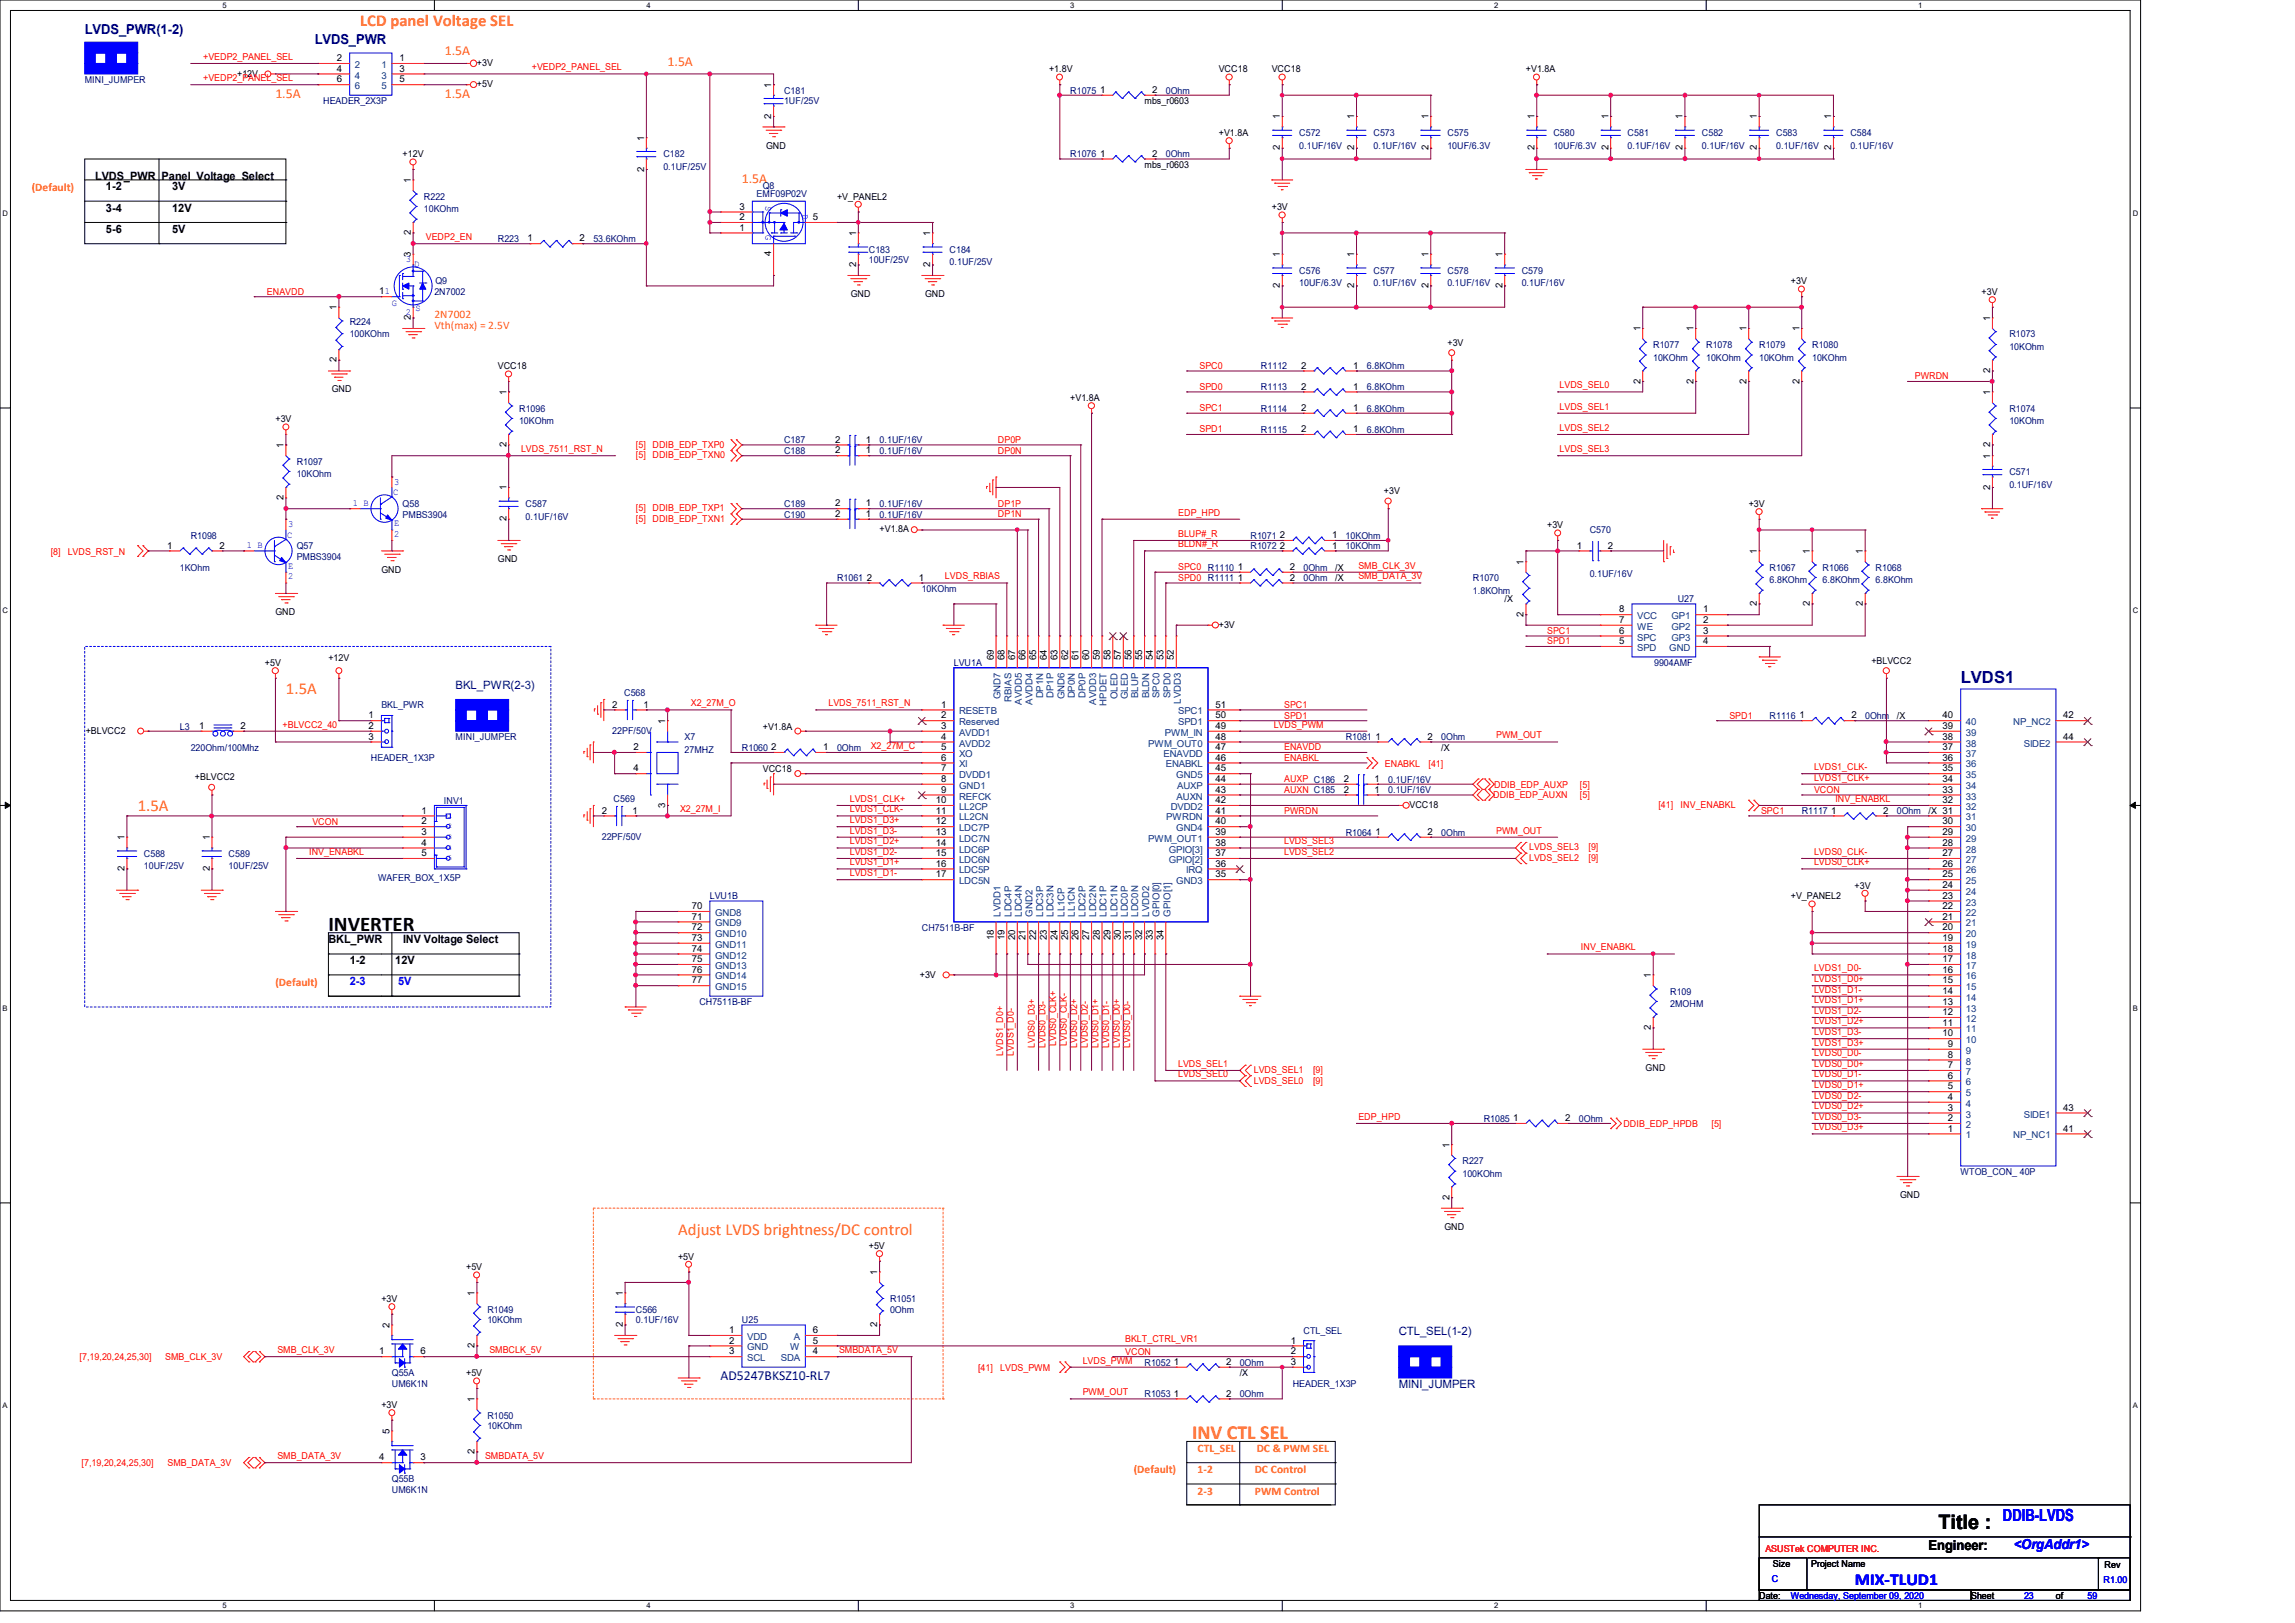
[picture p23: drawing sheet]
<svg xmlns="http://www.w3.org/2000/svg" width="297mm" height="210mm" viewBox="0 0 297 210" stroke-linecap="round" stroke-linejoin="round" font-family="sans-serif">
<defs><g id="words">
<text font-size="2.7" x="42.5" y="120.5">INVERTER</text>
<text font-size="2.6" fill="#ff8000" x="154.3" y="186.2">INV CTL SEL</text>
<text font-size="2.6" x="250.9" y="197.9">Title :</text>
<g font-size="2.2" fill="#ff8000">
<text x="46.6" y="3.4">LCD panel Voltage SEL</text>
<text x="37" y="89.8">1.5A</text>
<text x="17.8" y="104.9">1.5A</text>
<text x="87.8" y="159.8">Adjust LVDS brightness/DC control</text>
</g>
<text font-size="2.2" fill="#000080" x="253.7" y="88.4">LVDS1</text>
<g font-size="2.2" fill="#00f">
<text x="259.2" y="196.8">DDIB-LVDS</text>
<text x="240" y="205.1">MIX-TLUD1</text>
</g>
<g font-size="1.8" fill="#000080">
<text x="11" y="4.4">LVDS_PWR(1-2)</text>
<text x="40.7" y="5.8">LVDS_PWR</text>
<text x="93.3" y="178.6">AD5247BKSZ10-RL7</text>
</g>
<g font-size="1.8" fill="#ff8000">
<text x="57.6" y="7.2">1.5A</text>
<text x="86.4" y="8.6">1.5A</text>
<text x="35.6" y="12.7">1.5A</text>
<text x="57.6" y="12.7">1.5A</text>
<text x="96" y="23.6">1.5A</text>
</g>
<text font-size="1.8" x="249.6" y="200.5">Engineer:</text>
<text font-size="1.8" fill="#00f" x="260.6" y="200.5">&lt;OrgAddr1&gt;</text>
<g font-size="1.5">
<text x="12.3" y="23.3">LVDS_PWR Panel Voltage Select</text>
<text x="13.7" y="24.6">1-2</text>
<text x="13.7" y="27.4">3-4</text>
<text x="22.3" y="24.6">3V</text>
<text x="22.3" y="27.4">12V</text>
<text x="13.7" y="30.1">5-6</text>
<text x="22.3" y="30.1">5V</text>
<text x="42.5" y="122">BKL_PWR</text>
<text x="45.3" y="124.8">1-2</text>
<text x="51.1" y="124.8">12V</text>
<text x="52.2" y="122">INV Voltage Select</text>
</g>
<g font-size="1.5" fill="#ff8000">
<text x="4.1" y="24.7">(Default)</text>
<text x="56.2" y="41.1">2N7002</text>
<text x="56.2" y="42.6">Vth(max) = 2.5V</text>
<text x="35.6" y="127.6">(Default)</text>
<text x="146.7" y="190.7">(Default)</text>
<text x="155" y="187.9">CTL_SEL</text>
<text x="155" y="190.7">1-2</text>
<text x="162.4" y="190.7">DC Control</text>
<text x="162.7" y="187.9">DC &amp; PWM SEL</text>
<text x="155" y="193.4">2-3</text>
<text x="162.4" y="193.4">PWM Control</text>
</g>
<g font-size="1.5" fill="#000080">
<text x="59" y="89.1">BKL_PWR(2-3)</text>
<text x="181" y="172.8">CTL_SEL(1-2)</text>
<text x="181" y="179.7">MINI_JUMPER</text>
</g>
<g font-size="1.5" fill="#00f">
<text x="45.3" y="127.5">2-3</text>
<text x="51.5" y="127.5">5V</text>
</g>
<g font-size="1.2" fill="#000080">
<text x="11" y="10.7">MINI_JUMPER</text>
<text x="41.8" y="13.5">HEADER_2X3P</text>
<text x="101.5" y="12.1">C181</text>
<text x="101.5" y="13.5">1UF/25V</text>
<text x="138.5" y="12.1">R1075</text>
<text x="150.9" y="12.1">0Ohm</text>
<text x="168.1" y="17.6">C572</text>
<text x="177.8" y="17.6">C573</text>
<text x="187.3" y="17.6">C575</text>
<text x="201" y="17.6">C580</text>
<text x="210.6" y="17.6">C581</text>
<text x="220.3" y="17.6">C582</text>
<text x="229.9" y="17.6">C583</text>
<text x="239.5" y="17.6">C584</text>
<text x="85.8" y="20.3">C182</text>
<text x="85.8" y="22">0.1UF/25V</text>
<text x="138.5" y="20.3">R1076</text>
<text x="150.9" y="20.3">0Ohm</text>
<text x="168.1" y="19.2">0.1UF/16V</text>
<text x="177.8" y="19.2">0.1UF/16V</text>
<text x="187.3" y="19.2">10UF/6.3V</text>
<text x="201" y="19.2">10UF/6.3V</text>
<text x="210.6" y="19.2">0.1UF/16V</text>
<text x="220.3" y="19.2">0.1UF/16V</text>
<text x="229.9" y="19.2">0.1UF/16V</text>
<text x="239.5" y="19.2">0.1UF/16V</text>
<text x="54.9" y="25.8">R222</text>
<text x="54.9" y="27.5">10KOhm</text>
<text x="97.9" y="25.5">EMF09P02V</text>
<text x="98.7" y="24.4">Q8</text>
<text x="64.4" y="31.3">R223</text>
<text x="76.8" y="31.3">53.6KOhm</text>
<text x="112.4" y="32.7">C183</text>
<text x="112.4" y="34">10UF/25V</text>
<text x="122.9" y="32.7">C184</text>
<text x="122.9" y="34.3">0.1UF/25V</text>
<text x="168.1" y="35.4">C576</text>
<text x="177.8" y="35.4">C577</text>
<text x="187.3" y="35.4">C578</text>
<text x="196.9" y="35.4">C579</text>
<text x="45.3" y="42">R224</text>
<text x="56.2" y="38.1">2N7002</text>
<text x="56.3" y="36.8">Q9</text>
<text x="168.1" y="37">10UF/6.3V</text>
<text x="177.8" y="37">0.1UF/16V</text>
<text x="187.3" y="37">0.1UF/16V</text>
<text x="196.9" y="37">0.1UF/16V</text>
<text x="45.3" y="43.6">100KOhm</text>
<text x="163.2" y="47.8">R1112</text>
<text x="176.9" y="47.8">6.8KOhm</text>
<text x="213.9" y="45">R1077</text>
<text x="213.9" y="46.7">10KOhm</text>
<text x="220.8" y="45">R1078</text>
<text x="220.8" y="46.7">10KOhm</text>
<text x="227.7" y="45">R1079</text>
<text x="227.7" y="46.7">10KOhm</text>
<text x="234.5" y="45">R1080</text>
<text x="234.5" y="46.7">10KOhm</text>
<text x="260" y="43.6">R1073</text>
<text x="260" y="45.3">10KOhm</text>
<text x="67.2" y="53.3">R1096</text>
<text x="163.2" y="50.5">R1113</text>
<text x="163.2" y="53.3">R1114</text>
<text x="176.9" y="50.5">6.8KOhm</text>
<text x="176.9" y="53.3">6.8KOhm</text>
<text x="260" y="53.3">R1074</text>
<text x="67.2" y="54.9">10KOhm</text>
<text x="101.5" y="57.4">C187</text>
<text x="101.5" y="58.7">C188</text>
<text x="113.8" y="57.4">0.1UF/16V</text>
<text x="113.8" y="58.7">0.1UF/16V</text>
<text x="163.2" y="56">R1115</text>
<text x="176.9" y="56">6.8KOhm</text>
<text x="260" y="54.9">10KOhm</text>
<text x="38.4" y="60.1">R1097</text>
<text x="38.4" y="61.8">10KOhm</text>
<text x="52.1" y="65.6">Q58</text>
<text x="68" y="65.6">C587</text>
<text x="101.5" y="65.6">C189</text>
<text x="113.8" y="65.6">0.1UF/16V</text>
<text x="260" y="61.5">C571</text>
<text x="260" y="63.1">0.1UF/16V</text>
<text x="24.7" y="69.7">R1098</text>
<text x="38.4" y="71.1">Q57</text>
<text x="52.1" y="67">PMBS3904</text>
<text x="68" y="67.2">0.1UF/16V</text>
<text x="101.5" y="67">C190</text>
<text x="113.8" y="67">0.1UF/16V</text>
<text x="161.8" y="71.1">R1072</text>
<text x="161.8" y="69.7">R1071</text>
<text x="174.1" y="71.1">10KOhm</text>
<text x="174.1" y="69.7">10KOhm</text>
<text x="205.7" y="69">C570</text>
<text x="23.3" y="73.8">1KOhm</text>
<text x="38.4" y="72.4">PMBS3904</text>
<text x="108.3" y="75.2">R1061</text>
<text x="119.3" y="76.6">10KOhm</text>
<text x="168.7" y="75.2">0Ohm</text>
<text x="168.7" y="73.8">0Ohm</text>
<text x="190.6" y="75.2">R1070</text>
<text x="190.6" y="76.8">1.8KOhm</text>
<text x="205.7" y="74.6">0.1UF/16V</text>
<text x="217.1" y="77.9">U27</text>
<text x="229" y="73.8">R1067</text>
<text x="229" y="75.5">6.8KOhm</text>
<text x="235.9" y="73.8">R1066</text>
<text x="235.9" y="75.5">6.8KOhm</text>
<text x="242.7" y="73.8">R1068</text>
<text x="242.7" y="75.5">6.8KOhm</text>
<text x="80.8" y="90">C568</text>
<text x="123.4" y="86.1">LVU1A</text>
<text x="214.1" y="86.1">9904AMF</text>
<text x="23.3" y="94.4">L3</text>
<text x="49.4" y="91.7">BKL_PWR</text>
<text x="59" y="95.8">MINI_JUMPER</text>
<text x="79.2" y="95">22PF/50V</text>
<text x="88.6" y="95.8">X7</text>
<text x="174.2" y="95.8">R1081</text>
<text x="186.5" y="95.8">0Ohm</text>
<text x="229" y="93">R1116</text>
<text x="241.4" y="93">0Ohm</text>
<text x="24.7" y="97.2">220Ohm/100Mhz</text>
<text x="48" y="98.5">HEADER_1X3P</text>
<text x="88.6" y="97.4">27MHZ</text>
<text x="96" y="97.2">R1060</text>
<text x="108.3" y="97.2">0Ohm</text>
<text x="179.7" y="101.3">0.1UF/16V</text>
<text x="57.4" y="104">INV1</text>
<text x="79.4" y="103.7">C569</text>
<text x="179.7" y="102.6">0.1UF/16V</text>
<text x="233.2" y="105.4">R1117</text>
<text x="245.5" y="105.4">0Ohm</text>
<text x="18.6" y="110.9">C588</text>
<text x="18.6" y="112.5">10UF/25V</text>
<text x="29.6" y="110.9">C589</text>
<text x="29.6" y="112.5">10UF/25V</text>
<text x="77.9" y="108.7">22PF/50V</text>
<text x="174.2" y="108.1">R1064</text>
<text x="186.5" y="108.1">0Ohm</text>
<text x="48.9" y="114">WAFER_BOX_1X5P</text>
<text x="91.9" y="116.3">LVU1B</text>
<text x="119.3" y="120.4">CH7511B-BF</text>
<text x="90.5" y="130">CH7511B-BF</text>
<text x="216.1" y="128.7">R109</text>
<text x="216.1" y="130.3">2MOHM</text>
<text x="192" y="145.2">R1085</text>
<text x="204.3" y="145.2">0Ohm</text>
<text x="189.3" y="150.6">R227</text>
<text x="189.3" y="152.3">100KOhm</text>
<text x="253.7" y="152">WTOB_CON_ 40P</text>
<text x="63.1" y="169.8">R1049</text>
<text x="63.1" y="171.2">10KOhm</text>
<text x="82.3" y="169.8">C566</text>
<text x="82.3" y="171.2">0.1UF/16V</text>
<text x="96" y="171.2">U25</text>
<text x="115.2" y="168.4">R1051</text>
<text x="115.2" y="169.8">0Ohm</text>
<text x="168.7" y="172.6">CTL_SEL</text>
<text x="50.7" y="178.1">Q55A</text>
<text x="50.7" y="179.4">UM6K1N</text>
<text x="148.1" y="176.7">R1052</text>
<text x="160.4" y="176.7">0Ohm</text>
<text x="167.3" y="179.4">HEADER_1X3P</text>
<text x="63.1" y="183.6">R1050</text>
<text x="63.1" y="184.9">10KOhm</text>
<text x="148.1" y="180.8">R1053</text>
<text x="160.4" y="180.8">0Ohm</text>
<text x="50.7" y="191.8">Q55B</text>
<text x="50.7" y="193.2">UM6K1N</text>
</g>
<g font-size="1.2" fill="#f00">
<text x="26.3" y="7.7">+VEDP2_PANEL_SEL</text>
<text x="26.3" y="10.5">+VEDP2_PANEL_SEL</text>
<text x="68.8" y="9.1">+VEDP2_PANEL_SEL</text>
<text x="55.1" y="31.1">VEDP2_EN</text>
<text x="34.5" y="38.1">ENAVDD</text>
<text x="155.2" y="47.8">SPC0</text>
<text x="155.2" y="50.5">SPD0</text>
<text x="155.2" y="53.2">SPC1</text>
<text x="201.8" y="50.2">LVDS_SEL0</text>
<text x="201.8" y="53">LVDS_SEL1</text>
<text x="247.8" y="49.1">PWRDN</text>
<text x="67.4" y="58.5">LVDS_7511_RST_N</text>
<text x="82.3" y="59.3">[5]</text>
<text x="82.3" y="57.9">[5]</text>
<text x="84.5" y="59.3">DDIB_EDP_TXN0</text>
<text x="84.5" y="57.9">DDIB_EDP_TXP0</text>
<text x="129.2" y="58.7">DP0N</text>
<text x="129.2" y="57.3">DP0P</text>
<text x="155.2" y="56">SPD1</text>
<text x="201.8" y="55.8">LVDS_SEL2</text>
<text x="201.8" y="58.5">LVDS_SEL3</text>
<text x="129.2" y="65.6">DP1P</text>
<text x="6.6" y="71.8">[8]</text>
<text x="8.8" y="71.8">LVDS_RST_N</text>
<text x="82.3" y="67.5">[5]</text>
<text x="82.3" y="66.1">[5]</text>
<text x="84.5" y="67.5">DDIB_EDP_TXN1</text>
<text x="84.5" y="66.1">DDIB_EDP_TXP1</text>
<text x="129.2" y="66.9">DP1N</text>
<text x="152.5" y="66.7">EDP_HPD</text>
<text x="152.5" y="70.8">BLDN#_R</text>
<text x="152.5" y="69.5">BLUP#_R</text>
<text x="122.3" y="75">LVDS_RBIAS</text>
<text x="152.5" y="75.2">SPD0 R1111</text>
<text x="152.5" y="73.8">SPC0 R1110</text>
<text x="175.8" y="73.6">SMB_CLK_3V</text>
<text x="175.8" y="75">SMB_DATA_3V</text>
<text x="200.2" y="82">SPC1</text>
<text x="200.2" y="83.4">SPD1</text>
<text x="36.6" y="94.1">+BLVCC2_40</text>
<text x="89.4" y="91.4">X2_27M_O</text>
<text x="107.2" y="91.4">LVDS_7511_RST_N</text>
<text x="164.8" y="94.1">LVDS_PWM</text>
<text x="166.2" y="91.6">SPC1</text>
<text x="166.2" y="93">SPD1</text>
<text x="193.6" y="95.5">PWM_OUT</text>
<text x="223.8" y="93">SPD1</text>
<text x="112.7" y="96.9">X2_27M_C</text>
<text x="166.2" y="97.1">ENAVDD</text>
<text x="166.2" y="98.5">ENABKL</text>
<text x="166.2" y="101.2">AUXP C186</text>
<text x="179.2" y="99.2">ENABKL</text>
<text x="184.9" y="99.2">[41]</text>
<text x="193.4" y="101.9">DDIB_EDP_AUXP</text>
<text x="204.5" y="101.9">[5]</text>
<text x="234.8" y="99.7">LVDS1_CLK-</text>
<text x="234.8" y="101">LVDS1_CLK+</text>
<text x="40.4" y="106.7">VCON</text>
<text x="88" y="105.1">X2_27M_I</text>
<text x="110" y="103.8">LVDS1_CLK+</text>
<text x="110" y="105.1">LVDS1_CLK-</text>
<text x="110" y="107.9">LVDS1_D3-</text>
<text x="110" y="106.5">LVDS1_D3+</text>
<text x="166.2" y="105.3">PWRDN</text>
<text x="166.2" y="102.6">AUXN C185</text>
<text x="193.2" y="103.3">DDIB_EDP_AUXN</text>
<text x="193.6" y="107.9">PWM_OUT</text>
<text x="204.5" y="103.3">[5]</text>
<text x="214.6" y="104.6">[41]</text>
<text x="217.5" y="104.6">INV_ENABKL</text>
<text x="227.9" y="105.3">SPC1</text>
<text x="234.8" y="102.6">VCON</text>
<text x="237.5" y="103.8">INV_ENABKL</text>
<text x="40" y="110.6">INV_ENABKL</text>
<text x="110" y="110.6">LVDS1_D2-</text>
<text x="110" y="113.4">LVDS1_D1-</text>
<text x="110" y="109.3">LVDS1_D2+</text>
<text x="110" y="112">LVDS1_D1+</text>
<text x="166.2" y="109.3">LVDS_SEL3</text>
<text x="166.2" y="110.6">LVDS_SEL2</text>
<text x="197.9" y="110">LVDS_SEL3</text>
<text x="197.9" y="111.4">LVDS_SEL2</text>
<text x="205.6" y="110">[9]</text>
<text x="205.6" y="111.4">[9]</text>
<text x="234.8" y="112">LVDS0_CLK+</text>
<text x="234.8" y="110.6">LVDS0_CLK-</text>
<text x="204.6" y="123">INV_ENABKL</text>
<text x="234.8" y="125.7">LVDS1_D0-</text>
<text x="234.8" y="131.2">LVDS1_D2-</text>
<text x="234.8" y="129.8">LVDS1_D1+</text>
<text x="234.8" y="128.4">LVDS1_D1-</text>
<text x="234.8" y="127.1">LVDS1_D0+</text>
<text x="129.8" y="136.6" transform="rotate(-90 129.8 136.6)">LVDS1_D0+</text>
<text x="131.2" y="136.6" transform="rotate(-90 131.2 136.6)">LVDS1_D0-</text>
<text x="133.9" y="135.6" transform="rotate(-90 133.9 135.6)">LVDS0_D3+</text>
<text x="135.3" y="135.6" transform="rotate(-90 135.3 135.6)">LVDS0_D3-</text>
<text x="136.7" y="135.4" transform="rotate(-90 136.7 135.4)">LVDS0_CLK+</text>
<text x="138" y="135.4" transform="rotate(-90 138 135.4)">LVDS0_CLK-</text>
<text x="139.4" y="135.6" transform="rotate(-90 139.4 135.6)">LVDS0_D2+</text>
<text x="140.8" y="135.6" transform="rotate(-90 140.8 135.6)">LVDS0_D2-</text>
<text x="142.2" y="135.6" transform="rotate(-90 142.2 135.6)">LVDS0_D1+</text>
<text x="143.6" y="135.6" transform="rotate(-90 143.6 135.6)">LVDS0_D1-</text>
<text x="144.9" y="135.6" transform="rotate(-90 144.9 135.6)">LVDS0_D0+</text>
<text x="146.3" y="135.6" transform="rotate(-90 146.3 135.6)">LVDS0_D0-</text>
<text x="234.8" y="135.3">LVDS1_D3+</text>
<text x="234.8" y="133.9">LVDS1_D3-</text>
<text x="234.8" y="136.7">LVDS0_D0-</text>
<text x="234.8" y="132.5">LVDS1_D2+</text>
<text x="152.5" y="138">LVDS_SEL1</text>
<text x="152.5" y="139.4">LVDS_SEL0</text>
<text x="162.3" y="138.9">LVDS_SEL1</text>
<text x="162.3" y="140.2">LVDS_SEL0</text>
<text x="169.9" y="138.9">[9]</text>
<text x="169.9" y="140.2">[9]</text>
<text x="234.8" y="143.6">LVDS0_D2+</text>
<text x="234.8" y="142.2">LVDS0_D2-</text>
<text x="234.8" y="140.8">LVDS0_D1+</text>
<text x="234.8" y="139.4">LVDS0_D1-</text>
<text x="234.8" y="138">LVDS0_D0+</text>
<text x="175.8" y="144.9">EDP_HPD</text>
<text x="210.1" y="145.8">DDIB_EDP_HPDB</text>
<text x="221.5" y="145.8">[5]</text>
<text x="234.8" y="146.3">LVDS0_D3+</text>
<text x="234.8" y="144.9">LVDS0_D3-</text>
<text x="145.6" y="173.7">BKLT_CTRL_VR1</text>
<text x="10.3" y="176">[7,19,20,24,25,30]</text>
<text x="21.4" y="176">SMB_CLK_3V</text>
<text x="35.9" y="175.1">SMB_CLK_3V</text>
<text x="63.3" y="175.1">SMBCLK_5V</text>
<text x="108.6" y="175.1">SMBDATA_5V</text>
<text x="126.6" y="177.4">[41]</text>
<text x="129.5" y="177.4">LVDS_PWM</text>
<text x="140.1" y="176.4">LVDS_PWM</text>
<text x="145.6" y="175.3">VCON</text>
<text x="140.1" y="180.5">PWM_OUT</text>
<text x="10.5" y="189.7">[7,19,20,24,25,30]</text>
<text x="21.7" y="189.7">SMB_DATA_3V</text>
<text x="35.9" y="188.8">SMB_DATA_3V</text>
<text x="62.8" y="188.8">SMBDATA_5V</text>
<text x="228.5" y="200.8">ASUSTek COMPUTER INC.</text>
</g>
<g font-size="1.2">
<text x="30.7" y="9.9">+12V</text>
<text x="43.6" y="7.9">2</text>
<text x="43.6" y="9.3">4</text>
<text x="43.6" y="10.7">6</text>
<text x="51.7" y="7.9">1</text>
<text x="51.7" y="9.3">3</text>
<text x="51.7" y="10.7">5</text>
<text x="61.7" y="8.6">+3V</text>
<text x="61.7" y="11.3">+5V</text>
<text x="99.8" y="11.3" transform="rotate(-90 99.8 11.3)">1</text>
<text x="135.8" y="9.4">+1.8V</text>
<text x="157.7" y="9.4">VCC18</text>
<text x="164.6" y="9.4">VCC18</text>
<text x="197.5" y="9.4">+V1.8A</text>
<text x="99.8" y="15.4" transform="rotate(-90 99.8 15.4)">2</text>
<text x="142.4" y="12">1</text>
<text x="148.1" y="13.5">mbs_r0603</text>
<text x="149.1" y="12">2</text>
<text x="157.7" y="17.6">+V1.8A</text>
<text x="165.6" y="15.5" transform="rotate(-90 165.6 15.5)">1</text>
<text x="175.3" y="15.5" transform="rotate(-90 175.3 15.5)">1</text>
<text x="184.9" y="15.5" transform="rotate(-90 184.9 15.5)">1</text>
<text x="198.6" y="15.5" transform="rotate(-90 198.6 15.5)">1</text>
<text x="208.2" y="15.5" transform="rotate(-90 208.2 15.5)">1</text>
<text x="217.8" y="15.5" transform="rotate(-90 217.8 15.5)">1</text>
<text x="227.4" y="15.5" transform="rotate(-90 227.4 15.5)">1</text>
<text x="237" y="15.5" transform="rotate(-90 237 15.5)">1</text>
<text x="52.1" y="20.3">+12V</text>
<text x="53.2" y="23.7" transform="rotate(-90 53.2 23.7)">1</text>
<text x="83.4" y="22.2" transform="rotate(-90 83.4 22.2)">2</text>
<text x="83.4" y="18.2" transform="rotate(-90 83.4 18.2)">1</text>
<text x="99.1" y="19.2">GND</text>
<text x="142.4" y="20.3">1</text>
<text x="148.1" y="21.7">mbs_r0603</text>
<text x="149.1" y="20.3">2</text>
<text x="165.6" y="19.5" transform="rotate(-90 165.6 19.5)">2</text>
<text x="175.3" y="19.5" transform="rotate(-90 175.3 19.5)">2</text>
<text x="184.9" y="19.5" transform="rotate(-90 184.9 19.5)">2</text>
<text x="198.6" y="19.5" transform="rotate(-90 198.6 19.5)">2</text>
<text x="208.2" y="19.5" transform="rotate(-90 208.2 19.5)">2</text>
<text x="217.8" y="19.5" transform="rotate(-90 217.8 19.5)">2</text>
<text x="227.4" y="19.5" transform="rotate(-90 227.4 19.5)">2</text>
<text x="237" y="19.5" transform="rotate(-90 237 19.5)">2</text>
<text x="95.7" y="29.8">1</text>
<text x="95.7" y="28.5">2</text>
<text x="95.7" y="27.1">3</text>
<text x="105.2" y="28.5">5</text>
<text x="108.3" y="25.8">+V_PANEL2</text>
<text x="164.6" y="27.2">+3V</text>
<text x="53.2" y="33.3" transform="rotate(-90 53.2 33.3)">3</text>
<text x="53.2" y="30.4" transform="rotate(-90 53.2 30.4)">2</text>
<text x="68.3" y="31.2">1</text>
<text x="75" y="31.2">2</text>
<text x="99.8" y="33.2" transform="rotate(-90 99.8 33.2)">4</text>
<text x="110.8" y="34.5" transform="rotate(-90 110.8 34.5)">2</text>
<text x="110.8" y="30.6" transform="rotate(-90 110.8 30.6)">1</text>
<text x="120.4" y="34.5" transform="rotate(-90 120.4 34.5)">2</text>
<text x="120.4" y="30.6" transform="rotate(-90 120.4 30.6)">1</text>
<text x="165.6" y="33.3" transform="rotate(-90 165.6 33.3)">1</text>
<text x="175.3" y="33.3" transform="rotate(-90 175.3 33.3)">1</text>
<text x="184.9" y="33.3" transform="rotate(-90 184.9 33.3)">1</text>
<text x="194.4" y="33.3" transform="rotate(-90 194.4 33.3)">1</text>
<text x="43.6" y="40.2" transform="rotate(-90 43.6 40.2)">1</text>
<text x="49.1" y="38.1">11</text>
<text x="53.2" y="41.4" transform="rotate(-90 53.2 41.4)">2</text>
<text x="110.1" y="38.4">GND</text>
<text x="119.7" y="38.4">GND</text>
<text x="165.6" y="37.3" transform="rotate(-90 165.6 37.3)">2</text>
<text x="175.3" y="37.3" transform="rotate(-90 175.3 37.3)">2</text>
<text x="184.9" y="37.3" transform="rotate(-90 184.9 37.3)">2</text>
<text x="194.4" y="37.3" transform="rotate(-90 194.4 37.3)">2</text>
<text x="231.8" y="36.8">+3V</text>
<text x="256.4" y="38.1">+3V</text>
<text x="257.6" y="41.5" transform="rotate(-90 257.6 41.5)">1</text>
<text x="43.6" y="46.9" transform="rotate(-90 43.6 46.9)">2</text>
<text x="64.4" y="47.8">VCC18</text>
<text x="168.4" y="47.7">2</text>
<text x="175.1" y="47.7">1</text>
<text x="187.3" y="44.7">+3V</text>
<text x="212.3" y="42.9" transform="rotate(-90 212.3 42.9)">1</text>
<text x="219.2" y="42.9" transform="rotate(-90 219.2 42.9)">1</text>
<text x="226" y="42.9" transform="rotate(-90 226 42.9)">1</text>
<text x="232.9" y="42.9" transform="rotate(-90 232.9 42.9)">1</text>
<text x="42.9" y="50.8">GND</text>
<text x="65.5" y="51.1" transform="rotate(-90 65.5 51.1)">1</text>
<text x="138.5" y="51.9">+V1.8A</text>
<text x="168.4" y="50.4">2</text>
<text x="168.4" y="53.2">2</text>
<text x="175.1" y="50.4">1</text>
<text x="175.1" y="53.2">1</text>
<text x="212.3" y="49.7" transform="rotate(-90 212.3 49.7)">2</text>
<text x="219.2" y="49.7" transform="rotate(-90 219.2 49.7)">2</text>
<text x="226" y="49.7" transform="rotate(-90 226 49.7)">2</text>
<text x="232.9" y="49.7" transform="rotate(-90 232.9 49.7)">2</text>
<text x="257.6" y="51.1" transform="rotate(-90 257.6 51.1)">1</text>
<text x="257.6" y="48.3" transform="rotate(-90 257.6 48.3)">2</text>
<text x="35.6" y="54.6">+3V</text>
<text x="36.7" y="58" transform="rotate(-90 36.7 58)">1</text>
<text x="65.5" y="57.9" transform="rotate(-90 65.5 57.9)">2</text>
<text x="108.1" y="57.3">2</text>
<text x="108.1" y="58.7">2</text>
<text x="112.1" y="57.3">1</text>
<text x="112.1" y="58.7">1</text>
<text x="168.4" y="55.9">2</text>
<text x="175.1" y="55.9">1</text>
<text x="257.6" y="59.3" transform="rotate(-90 257.6 59.3)">1</text>
<text x="257.6" y="57.9" transform="rotate(-90 257.6 57.9)">2</text>
<text x="36.7" y="64.7" transform="rotate(-90 36.7 64.7)">2</text>
<text x="65.5" y="63.5" transform="rotate(-90 65.5 63.5)">1</text>
<text x="108.1" y="65.5">2</text>
<text x="112.1" y="65.5">1</text>
<text x="179.1" y="64">+3V</text>
<text x="226.3" y="65.6">+3V</text>
<text x="257.6" y="63.4" transform="rotate(-90 257.6 63.4)">2</text>
<text x="21.6" y="71">1</text>
<text x="28.4" y="71">2</text>
<text x="65.5" y="67.5" transform="rotate(-90 65.5 67.5)">2</text>
<text x="108.1" y="66.9">2</text>
<text x="112.1" y="66.9">1</text>
<text x="113.8" y="68.9">+V1.8A</text>
<text x="165.6" y="71">2</text>
<text x="165.6" y="69.6">2</text>
<text x="172.4" y="71">1</text>
<text x="172.4" y="69.6">1</text>
<text x="200.2" y="68.3">+3V</text>
<text x="204.1" y="71">1</text>
<text x="208.1" y="71">2</text>
<text x="227.4" y="71.7" transform="rotate(-90 227.4 71.7)">1</text>
<text x="234.2" y="71.7" transform="rotate(-90 234.2 71.7)">1</text>
<text x="241.1" y="71.7" transform="rotate(-90 241.1 71.7)">1</text>
<text x="49.4" y="74.1">GND</text>
<text x="64.4" y="72.7">GND</text>
<text x="112.2" y="75.1">2</text>
<text x="118.9" y="75.1">1</text>
<text x="160.2" y="75.1">1</text>
<text x="160.2" y="73.7">1</text>
<text x="166.9" y="75.1">2</text>
<text x="166.9" y="73.7">2</text>
<text x="172.8" y="75.2">/X</text>
<text x="172.8" y="73.8">/X</text>
<text x="194.7" y="77.9">/X</text>
<text x="197.2" y="73.1" transform="rotate(-90 197.2 73.1)">1</text>
<text x="35.6" y="79.6">GND</text>
<text x="157.7" y="81.2">+3V</text>
<text x="197.2" y="79.8" transform="rotate(-90 197.2 79.8)">2</text>
<text x="209.5" y="83.4">5</text>
<text x="209.5" y="82">6</text>
<text x="209.5" y="80.6">7</text>
<text x="209.5" y="79.2">8</text>
<text x="220.4" y="79.2">1</text>
<text x="220.4" y="80.6">2</text>
<text x="220.4" y="82">3</text>
<text x="220.4" y="83.4">4</text>
<text x="227.4" y="78.4" transform="rotate(-90 227.4 78.4)">2</text>
<text x="234.2" y="78.4" transform="rotate(-90 234.2 78.4)">2</text>
<text x="241.1" y="78.4" transform="rotate(-90 241.1 78.4)">2</text>
<text x="34.3" y="86.1">+5V</text>
<text x="42.5" y="85.5">+12V</text>
<text x="128.6" y="85.4" transform="rotate(-90 128.6 85.4)">69</text>
<text x="130" y="85.4" transform="rotate(-90 130 85.4)">68</text>
<text x="131.4" y="85.4" transform="rotate(-90 131.4 85.4)">67</text>
<text x="132.7" y="85.4" transform="rotate(-90 132.7 85.4)">66</text>
<text x="134.1" y="85.4" transform="rotate(-90 134.1 85.4)">65</text>
<text x="135.5" y="85.4" transform="rotate(-90 135.5 85.4)">64</text>
<text x="136.9" y="85.4" transform="rotate(-90 136.9 85.4)">63</text>
<text x="138.2" y="85.4" transform="rotate(-90 138.2 85.4)">62</text>
<text x="139.6" y="85.4" transform="rotate(-90 139.6 85.4)">61</text>
<text x="141" y="85.4" transform="rotate(-90 141 85.4)">60</text>
<text x="142.3" y="85.4" transform="rotate(-90 142.3 85.4)">59</text>
<text x="143.7" y="85.4" transform="rotate(-90 143.7 85.4)">58</text>
<text x="145.1" y="85.4" transform="rotate(-90 145.1 85.4)">57</text>
<text x="146.4" y="85.4" transform="rotate(-90 146.4 85.4)">56</text>
<text x="147.8" y="85.4" transform="rotate(-90 147.8 85.4)">55</text>
<text x="149.2" y="85.4" transform="rotate(-90 149.2 85.4)">54</text>
<text x="150.6" y="85.4" transform="rotate(-90 150.6 85.4)">53</text>
<text x="151.9" y="85.4" transform="rotate(-90 151.9 85.4)">52</text>
<text x="242.2" y="85.9">+BLVCC2</text>
<text x="11.1" y="95">+BLVCC2</text>
<text x="25.8" y="94.3">1</text>
<text x="31.1" y="94.3">2</text>
<text x="47.7" y="94.3">2</text>
<text x="47.7" y="93">1</text>
<text x="47.7" y="95.7">3</text>
<text x="79.2" y="91.6">2</text>
<text x="83.3" y="91.6">1</text>
<text x="86.1" y="93.6" transform="rotate(-90 86.1 93.6)">1</text>
<text x="98.7" y="94.4">+V1.8A</text>
<text x="121.8" y="91.6">1</text>
<text x="121.8" y="93">2</text>
<text x="121.8" y="94.3">3</text>
<text x="121.8" y="95.7">4</text>
<text x="157.3" y="95.7">48</text>
<text x="157.3" y="94.3">49</text>
<text x="157.3" y="93">50</text>
<text x="157.3" y="91.6">51</text>
<text x="178" y="95.7">1</text>
<text x="184.7" y="95.7">2</text>
<text x="232.9" y="93">1</text>
<text x="239.6" y="93">2</text>
<text x="245.5" y="93">/X</text>
<text x="251.4" y="93">40</text>
<text x="251.4" y="94.3">39</text>
<text x="251.4" y="95.7">38</text>
<text x="267" y="95.7">44</text>
<text x="267" y="93">42</text>
<text x="25.2" y="101">+BLVCC2</text>
<text x="82" y="97.1">2</text>
<text x="82" y="99.8">4</text>
<text x="98.7" y="99.9">VCC18</text>
<text x="99.8" y="97.1">2</text>
<text x="106.5" y="97.1">1</text>
<text x="121.8" y="97.1">5</text>
<text x="121.8" y="98.4">6</text>
<text x="121.8" y="99.8">7</text>
<text x="121.8" y="101.2">8</text>
<text x="157.3" y="101.2">44</text>
<text x="157.3" y="99.8">45</text>
<text x="157.3" y="98.4">46</text>
<text x="157.3" y="97.1">47</text>
<text x="173.9" y="101.2">2</text>
<text x="177.9" y="101.2">1</text>
<text x="186.5" y="97.2">/X</text>
<text x="251.4" y="97.1">37</text>
<text x="251.4" y="98.4">36</text>
<text x="251.4" y="99.8">35</text>
<text x="251.4" y="101.2">34</text>
<text x="54.6" y="105.3">1</text>
<text x="54.6" y="106.7">2</text>
<text x="77.9" y="105.3">2</text>
<text x="81.9" y="105.3">1</text>
<text x="86.1" y="104.5" transform="rotate(-90 86.1 104.5)">3</text>
<text x="121.1" y="103.9">10</text>
<text x="121.1" y="105.3">11</text>
<text x="121.1" y="106.7">12</text>
<text x="121.8" y="102.6">9</text>
<text x="157.3" y="106.7">40</text>
<text x="157.3" y="105.3">41</text>
<text x="157.3" y="103.9">42</text>
<text x="157.3" y="102.6">43</text>
<text x="173.9" y="102.6">2</text>
<text x="177.9" y="102.6">1</text>
<text x="182.4" y="104.6">VCC18</text>
<text x="237" y="105.3">1</text>
<text x="243.7" y="105.3">2</text>
<text x="249.6" y="105.4">/X 31</text>
<text x="251.4" y="102.6">33</text>
<text x="251.4" y="103.9">32</text>
<text x="251.4" y="106.7">30</text>
<text x="16.1" y="112.7" transform="rotate(-90 16.1 112.7)">2</text>
<text x="16.1" y="108.7" transform="rotate(-90 16.1 108.7)">1</text>
<text x="27.1" y="112.7" transform="rotate(-90 27.1 112.7)">2</text>
<text x="27.1" y="108.7" transform="rotate(-90 27.1 108.7)">1</text>
<text x="54.6" y="108">3</text>
<text x="54.6" y="109.4">4</text>
<text x="54.6" y="110.8">5</text>
<text x="121.1" y="108">13</text>
<text x="121.1" y="109.4">14</text>
<text x="121.1" y="110.8">15</text>
<text x="121.1" y="112.1">16</text>
<text x="121.1" y="113.5">17</text>
<text x="157.3" y="113.5">35</text>
<text x="157.3" y="112.1">36</text>
<text x="157.3" y="110.8">37</text>
<text x="157.3" y="109.4">38</text>
<text x="157.3" y="108">39</text>
<text x="178" y="108">1</text>
<text x="184.7" y="108">2</text>
<text x="251.4" y="108">29</text>
<text x="251.4" y="109.4">28</text>
<text x="251.4" y="110.8">27</text>
<text x="251.4" y="112.1">26</text>
<text x="251.4" y="113.5">25</text>
<text x="89.5" y="117.6">70</text>
<text x="89.5" y="119">71</text>
<text x="231.8" y="116.3">+V_PANEL2</text>
<text x="240" y="115">+3V</text>
<text x="251.4" y="114.9">24</text>
<text x="251.4" y="116.3">23</text>
<text x="251.4" y="117.6">22</text>
<text x="251.4" y="119">21</text>
<text x="89.5" y="120.4">72</text>
<text x="89.5" y="121.7">73</text>
<text x="89.5" y="123.1">74</text>
<text x="89.5" y="124.5">75</text>
<text x="89.5" y="125.9">76</text>
<text x="128.6" y="121.6" transform="rotate(-90 128.6 121.6)">18</text>
<text x="130" y="121.6" transform="rotate(-90 130 121.6)">19</text>
<text x="131.4" y="121.6" transform="rotate(-90 131.4 121.6)">20</text>
<text x="132.7" y="121.6" transform="rotate(-90 132.7 121.6)">21</text>
<text x="134.1" y="121.6" transform="rotate(-90 134.1 121.6)">22</text>
<text x="135.5" y="121.6" transform="rotate(-90 135.5 121.6)">23</text>
<text x="136.9" y="121.6" transform="rotate(-90 136.9 121.6)">24</text>
<text x="138.2" y="121.6" transform="rotate(-90 138.2 121.6)">25</text>
<text x="139.6" y="121.6" transform="rotate(-90 139.6 121.6)">26</text>
<text x="141" y="121.6" transform="rotate(-90 141 121.6)">27</text>
<text x="142.3" y="121.6" transform="rotate(-90 142.3 121.6)">28</text>
<text x="143.7" y="121.6" transform="rotate(-90 143.7 121.6)">29</text>
<text x="145.1" y="121.6" transform="rotate(-90 145.1 121.6)">30</text>
<text x="146.4" y="121.6" transform="rotate(-90 146.4 121.6)">31</text>
<text x="147.8" y="121.6" transform="rotate(-90 147.8 121.6)">32</text>
<text x="149.2" y="121.6" transform="rotate(-90 149.2 121.6)">33</text>
<text x="150.6" y="121.6" transform="rotate(-90 150.6 121.6)">34</text>
<text x="251.4" y="120.4">20</text>
<text x="251.4" y="121.7">19</text>
<text x="251.4" y="123.1">18</text>
<text x="251.4" y="124.5">17</text>
<text x="251.4" y="125.9">16</text>
<text x="89.5" y="127.3">77</text>
<text x="119" y="126.5">+3V</text>
<text x="213.7" y="126.6" transform="rotate(-90 213.7 126.6)">1</text>
<text x="251.4" y="127.3">15</text>
<text x="251.4" y="128.6">14</text>
<text x="251.4" y="130">13</text>
<text x="251.4" y="131.4">12</text>
<text x="213.7" y="133.3" transform="rotate(-90 213.7 133.3)">2</text>
<text x="251.4" y="132.7">11</text>
<text x="251.4" y="134.1">10</text>
<text x="252.1" y="135.5">9</text>
<text x="252.1" y="136.9">8</text>
<text x="213" y="138.6">GND</text>
<text x="252.1" y="138.2">7</text>
<text x="252.1" y="139.6">6</text>
<text x="252.1" y="141">5</text>
<text x="252.1" y="142.3">4</text>
<text x="252.1" y="143.7">3</text>
<text x="267" y="143.7">43</text>
<text x="187.6" y="148.5" transform="rotate(-90 187.6 148.5)">1</text>
<text x="195.8" y="145.1">1</text>
<text x="202.6" y="145.1">2</text>
<text x="252.1" y="145.1">2</text>
<text x="252.1" y="146.4">1</text>
<text x="267" y="146.4">41</text>
<text x="187.6" y="155.2" transform="rotate(-90 187.6 155.2)">2</text>
<text x="245.9" y="155">GND</text>
<text x="112.4" y="161.6">+5V</text>
<text x="186.9" y="159.1">GND</text>
<text x="60.3" y="164.3">+5V</text>
<text x="61.4" y="167.7" transform="rotate(-90 61.4 167.7)">1</text>
<text x="80.6" y="167.7" transform="rotate(-90 80.6 167.7)">1</text>
<text x="87.8" y="163">+5V</text>
<text x="113.5" y="165" transform="rotate(-90 113.5 165)">1</text>
<text x="49.4" y="168.4">+3V</text>
<text x="50.4" y="171.8" transform="rotate(-90 50.4 171.8)">2</text>
<text x="80.6" y="171.7" transform="rotate(-90 80.6 171.7)">2</text>
<text x="94.4" y="172.5">1</text>
<text x="94.4" y="173.9">2</text>
<text x="105.2" y="172.5">6</text>
<text x="105.2" y="173.9">5</text>
<text x="113.5" y="171.7" transform="rotate(-90 113.5 171.7)">2</text>
<text x="167" y="173.9">1</text>
<text x="49.1" y="175.3">1</text>
<text x="54.4" y="175.3">6</text>
<text x="60.3" y="178.1">+5V</text>
<text x="61.4" y="174.4" transform="rotate(-90 61.4 174.4)">2</text>
<text x="94.4" y="175.3">3</text>
<text x="105.2" y="175.3">4</text>
<text x="151.9" y="176.6">1</text>
<text x="158.7" y="176.6">2</text>
<text x="160.4" y="178.1">/X</text>
<text x="167" y="175.3">2</text>
<text x="167" y="176.6">3</text>
<text x="49.4" y="182.2">+3V</text>
<text x="50.4" y="185.5" transform="rotate(-90 50.4 185.5)">5</text>
<text x="61.4" y="181.4" transform="rotate(-90 61.4 181.4)">1</text>
<text x="151.9" y="180.7">1</text>
<text x="158.7" y="180.7">2</text>
<text x="49.1" y="189">4</text>
<text x="54.4" y="189">3</text>
<text x="61.4" y="188.2" transform="rotate(-90 61.4 188.2)">2</text>
<text x="229.4" y="202.7">Size</text>
<text x="234.4" y="202.7">Project Name</text>
<text x="272.4" y="202.9">Rev</text>
<text x="227.7" y="206.9">Date:</text>
<text x="255.1" y="206.9">Sheet</text>
<text x="266.1" y="206.9">of</text>
</g>
<g font-size="1.2" fill="#004080">
<text x="45.9" y="8.8">2</text>
<text x="45.9" y="10.2">4</text>
<text x="45.9" y="11.6">6</text>
<text x="49.4" y="8.8">1</text>
<text x="49.4" y="10.2">3</text>
<text x="49.4" y="11.6">5</text>
<text x="211.9" y="82.9">SPC</text>
<text x="211.9" y="81.5">WE</text>
<text x="211.9" y="80.1">VCC</text>
<text x="216.3" y="80.1">GP1</text>
<text x="216.3" y="81.5">GP2</text>
<text x="216.3" y="82.9">GP3</text>
<text x="211.9" y="84.2">SPD</text>
<text x="216" y="84.2">GND</text>
<text x="124.1" y="92.5">RESETB</text>
<text x="124.1" y="93.9">Reserved</text>
<text x="124.1" y="95.2">AVDD1</text>
<text x="129.5" y="90.5" transform="rotate(-90 129.5 90.5)">GND7</text>
<text x="130.9" y="90.8" transform="rotate(-90 130.9 90.8)">RBIAS</text>
<text x="132.2" y="91.2" transform="rotate(-90 132.2 91.2)">AVDD5</text>
<text x="133.6" y="91.2" transform="rotate(-90 133.6 91.2)">AVDD4</text>
<text x="135" y="90.4" transform="rotate(-90 135 90.4)">DP1N</text>
<text x="136.4" y="90.3" transform="rotate(-90 136.4 90.3)">DP1P</text>
<text x="137.8" y="90.5" transform="rotate(-90 137.8 90.5)">GND6</text>
<text x="139.1" y="90.4" transform="rotate(-90 139.1 90.4)">DP0N</text>
<text x="140.5" y="90.3" transform="rotate(-90 140.5 90.3)">DP0P</text>
<text x="141.9" y="91.2" transform="rotate(-90 141.9 91.2)">AVDD3</text>
<text x="143.2" y="91.3" transform="rotate(-90 143.2 91.3)">HPDET</text>
<text x="144.6" y="90.5" transform="rotate(-90 144.6 90.5)">OLED</text>
<text x="146" y="90.5" transform="rotate(-90 146 90.5)">GLED</text>
<text x="147.3" y="90.3" transform="rotate(-90 147.3 90.3)">BLUP</text>
<text x="148.7" y="90.4" transform="rotate(-90 148.7 90.4)">BLDN</text>
<text x="150.1" y="90.3" transform="rotate(-90 150.1 90.3)">SPC0</text>
<text x="150.7" y="95.2">PWM_IN</text>
<text x="151.5" y="90.3" transform="rotate(-90 151.5 90.3)">SPD0</text>
<text x="152.5" y="93.9">SPD1</text>
<text x="152.5" y="92.5">SPC1</text>
<text x="152.8" y="91.1" transform="rotate(-90 152.8 91.1)">LVDD3</text>
<text x="254.4" y="93.9">40</text>
<text x="254.4" y="95.2">39</text>
<text x="260.6" y="93.9">NP_NC2</text>
<text x="124.1" y="96.6">AVDD2</text>
<text x="124.1" y="98">XO</text>
<text x="124.1" y="99.3">XI</text>
<text x="124.1" y="100.7">DVDD1</text>
<text x="148.6" y="96.6">PWM_OUT0</text>
<text x="150.6" y="98">ENAVDD</text>
<text x="150.9" y="99.3">ENABKL</text>
<text x="152.2" y="100.7">GND5</text>
<text x="254.4" y="96.6">38</text>
<text x="254.4" y="98">37</text>
<text x="254.4" y="99.3">36</text>
<text x="254.4" y="100.7">35</text>
<text x="261.9" y="96.6">SIDE2</text>
<text x="124.1" y="102.1">GND1</text>
<text x="124.1" y="103.5">REFCK</text>
<text x="124.1" y="104.8">LL2CP</text>
<text x="124.1" y="106.2">LL2CN</text>
<text x="124.1" y="107.6">LDC7P</text>
<text x="150.9" y="106.2">PWRDN</text>
<text x="151.5" y="104.8">DVDD2</text>
<text x="152.2" y="107.6">GND4</text>
<text x="152.3" y="103.5">AUXN</text>
<text x="152.4" y="102.1">AUXP</text>
<text x="254.4" y="102.1">34</text>
<text x="254.4" y="103.5">33</text>
<text x="254.4" y="104.8">32</text>
<text x="254.4" y="106.2">31</text>
<text x="254.4" y="107.6">30</text>
<text x="124.1" y="108.9">LDC7N</text>
<text x="124.1" y="110.3">LDC6P</text>
<text x="124.1" y="111.7">LDC6N</text>
<text x="124.1" y="113">LDC5P</text>
<text x="148.6" y="108.9">PWM_OUT1</text>
<text x="151.3" y="111.7">GPIO[2]</text>
<text x="151.3" y="110.3">GPIO[3]</text>
<text x="153.5" y="113">IRQ</text>
<text x="254.4" y="108.9">29</text>
<text x="254.4" y="110.3">28</text>
<text x="254.4" y="111.7">27</text>
<text x="254.4" y="113">26</text>
<text x="92.5" y="118.5">GND8</text>
<text x="92.5" y="119.9">GND9</text>
<text x="124.1" y="114.4">LDC5N</text>
<text x="129.5" y="118.6" transform="rotate(-90 129.5 118.6)">LVDD1</text>
<text x="130.9" y="118.6" transform="rotate(-90 130.9 118.6)">LDC4P</text>
<text x="132.2" y="118.6" transform="rotate(-90 132.2 118.6)">LDC4N</text>
<text x="133.6" y="118.6" transform="rotate(-90 133.6 118.6)">GND2</text>
<text x="135" y="118.6" transform="rotate(-90 135 118.6)">LDC3P</text>
<text x="136.4" y="118.6" transform="rotate(-90 136.4 118.6)">LDC3N</text>
<text x="137.8" y="118.6" transform="rotate(-90 137.8 118.6)">LL1CP</text>
<text x="139.1" y="118.6" transform="rotate(-90 139.1 118.6)">LL1CN</text>
<text x="140.5" y="118.6" transform="rotate(-90 140.5 118.6)">LDC2P</text>
<text x="141.9" y="118.6" transform="rotate(-90 141.9 118.6)">LDC2N</text>
<text x="143.2" y="118.6" transform="rotate(-90 143.2 118.6)">LDC1P</text>
<text x="144.6" y="118.6" transform="rotate(-90 144.6 118.6)">LDC1N</text>
<text x="146" y="118.6" transform="rotate(-90 146 118.6)">LDC0P</text>
<text x="147.3" y="118.6" transform="rotate(-90 147.3 118.6)">LDC0N</text>
<text x="148.7" y="118.6" transform="rotate(-90 148.7 118.6)">LVDD2</text>
<text x="150.1" y="118.6" transform="rotate(-90 150.1 118.6)">GPIO[0]</text>
<text x="151.5" y="118.6" transform="rotate(-90 151.5 118.6)">GPIO[1]</text>
<text x="152.2" y="114.4">GND3</text>
<text x="254.4" y="114.4">25</text>
<text x="254.4" y="115.8">24</text>
<text x="254.4" y="117.2">23</text>
<text x="254.4" y="118.5">22</text>
<text x="254.4" y="119.9">21</text>
<text x="92.5" y="121.3">GND10</text>
<text x="92.5" y="122.6">GND11</text>
<text x="92.5" y="124">GND12</text>
<text x="92.5" y="125.4">GND13</text>
<text x="254.4" y="121.3">20</text>
<text x="254.4" y="122.6">19</text>
<text x="254.4" y="124">18</text>
<text x="254.4" y="125.4">17</text>
<text x="92.5" y="126.7">GND14</text>
<text x="92.5" y="128.1">GND15</text>
<text x="254.4" y="126.7">16</text>
<text x="254.4" y="128.1">15</text>
<text x="254.4" y="129.5">14</text>
<text x="254.4" y="130.9">13</text>
<text x="254.4" y="132.2">12</text>
<text x="254.4" y="133.6">11</text>
<text x="254.4" y="135">10</text>
<text x="254.4" y="136.4">9</text>
<text x="254.4" y="137.8">8</text>
<text x="254.4" y="139.1">7</text>
<text x="254.4" y="140.5">6</text>
<text x="254.4" y="141.9">5</text>
<text x="254.4" y="143.2">4</text>
<text x="254.4" y="144.6">3</text>
<text x="254.4" y="146">2</text>
<text x="254.4" y="147.3">1</text>
<text x="260.6" y="147.3">NP_NC1</text>
<text x="261.9" y="144.6">SIDE1</text>
<text x="96.7" y="173.4">VDD</text>
<text x="102.7" y="173.4">A</text>
<text x="96.7" y="174.7">GND</text>
<text x="96.7" y="176.1">SCL</text>
<text x="101" y="176.1">SDA</text>
<text x="102.3" y="174.7">W</text>
</g>
<g font-size="1.2" fill="#00f">
<text x="99.1" y="26.7" transform="rotate(90 99.1 26.7)">S</text>
<text x="103.8" y="27.7" transform="rotate(90 103.8 27.7)">D</text>
<text x="52.5" y="33.9">3</text>
<text x="53.6" y="34.6">D</text>
<text x="99.1" y="30.4" transform="rotate(90 99.1 30.4)">G</text>
<text x="50.7" y="39.5">G</text>
<text x="52.5" y="40.8">2</text>
<text x="53.8" y="40.2">S</text>
<text x="45.7" y="65.4">1 B</text>
<text x="50.9" y="64.1">C</text>
<text x="51" y="62.7">3</text>
<text x="32" y="70.9">1 B</text>
<text x="37.2" y="69.6">C</text>
<text x="37.3" y="68.2">3</text>
<text x="51" y="68.1">E</text>
<text x="51" y="69.4">2</text>
<text x="37.3" y="73.6">E</text>
<text x="37.3" y="74.9">2</text>
<text x="229.3" y="204.7">C</text>
<text x="231.8" y="206.9">Wednesday, September 09, 2020</text>
<text x="262" y="206.9">23</text>
<text x="270.2" y="206.9">59</text>
<text x="272.2" y="204.8">R1.00</text>
</g>
<g font-size="1">
<text x="28.8" y="1">5</text>
<text x="83.7" y="1">4</text>
<text x="138.5" y="1">3</text>
<text x="193.4" y="1">2</text>
<text x="248.2" y="1">1</text>
<text x=".3" y="27.9">D</text>
<text x="276" y="27.9">D</text>
<text x=".3" y="79.4">C</text>
<text x="276" y="79.4">C</text>
<text x=".3" y="130.8">B</text>
<text x="276" y="130.8">B</text>
<text x=".3" y="182.2">A</text>
<text x="276" y="182.2">A</text>
<text x="28.8" y="208.1">5</text>
<text x="83.7" y="208.1">4</text>
<text x="138.5" y="208.1">3</text>
<text x="193.4" y="208.1">2</text>
<text x="248.2" y="208.1">1</text>
</g>
<g font-size=".9" fill="#00f">
<text x="58" y="107.2">2</text>
<text x="58" y="105.8">1</text>
<text x="58" y="108.5">3</text>
<text x="58" y="109.9">4</text>
<text x="58" y="111.3">5</text>
</g>
</g></defs>
<path d="M0 0h277v208.4h-277zM1.4 1.4h274.3v205.7h-274.3z" fill="none" stroke="#000" stroke-width=".13"/>
<g fill="#fff">
<path d="M28.8 .1h.5v1.1h-.5z"/>
<path d="M28.8 207.2h.5v1.1h-.5z"/>
</g>
<path d="M56.2 0v1.4M56.2 207.1v1.3" fill="none" stroke="#000" stroke-width=".13"/>
<g fill="#fff">
<path d="M83.7 .1h.5v1.1h-.5z"/>
<path d="M83.7 207.2h.5v1.1h-.5z"/>
</g>
<path d="M111.1 0v1.4M111.1 207.1v1.3" fill="none" stroke="#000" stroke-width=".13"/>
<g fill="#fff">
<path d="M138.5 .1h.6v1.1h-.6z"/>
<path d="M138.5 207.2h.6v1.1h-.6z"/>
</g>
<path d="M165.9 0v1.4M165.9 207.1v1.3" fill="none" stroke="#000" stroke-width=".13"/>
<g fill="#fff">
<path d="M193.4 .1h.5v1.1h-.5z"/>
<path d="M193.4 207.2h.5v1.1h-.5z"/>
</g>
<path d="M220.8 0v1.4M220.8 207.1v1.3" fill="none" stroke="#000" stroke-width=".13"/>
<g fill="#fff">
<path d="M248.2 .1h.6v1.1h-.6z"/>
<path d="M248.2 207.2h.6v1.1h-.6z"/>
<path d="M.3 27.1h.8v1.1h-.8z"/>
<path d="M276 27.1h.7v1.1h-.7z"/>
<path d="M.3 78.5h.8v1.1h-.8z"/>
<path d="M276 78.5h.7v1.1h-.7z"/>
</g>
<path d="M0 52.8h1.4M275.7 52.8h1.3" fill="none" stroke="#000" stroke-width=".13"/>
<g fill="#fff">
<path d="M.3 129.9h.7v1.1h-.7z"/>
<path d="M276 129.9h.6v1.1h-.6z"/>
</g>
<path d="M0 104.2h1.4M275.7 104.2h1.3" fill="none" stroke="#000" stroke-width=".13"/>
<path d="M.7 103.8l.7 .4-.7 .4zM275.7 104.2l.7-.4v.8z" fill="#000" stroke="#000" stroke-width=".13"/>
<g fill="#fff">
<path d="M.3 181.4h.7v1.1h-.7z"/>
<path d="M276 181.4h.6v1.1h-.6z"/>
</g>
<g fill="none" stroke="#000" stroke-width=".13">
<path d="M11 20.6h26v10.9h-26zM11 23.3h26M11 26h26M11 28.8h26M20.6 31.5h.1M20.6 20.6v10.9M37 23.3h.1M37 26h.1M37 28.8h.1M42.5 120.7h24.7v8.2h-24.7zM42.5 123.4h.1M42.5 128.9h.1"/>
<path d="M42.5 126.2h.1M42.5 128.9h24.7M42.5 123.4h24.7M42.5 126.2h24.7M50.7 128.9h.1M50.7 120.7v8.2M67.2 128.9h.1M67.2 123.4h.1M67.2 126.2h.1M0 155.7h1.4M275.7 155.7h1.3M153.6 186.5h19.2v8.2h-19.2z"/>
<path d="M153.6 189.3h19.2M153.6 194.7h18.5M153.6 192h19.2M160.4 194.7h.1M160.4 186.5v8.2M172.1 194.7h.1M172.8 189.3h.1M172.8 192h.1M227.7 194.7h48v11h-48zM227.7 198.9h48M275.7 198.9h.1M227.7 201.6h6.1v4.1h-6.1z"/>
<path d="M227.7 205.7h27.4v1.4h-27.4zM234 201.6h37.6M255.1 205.7h20.6v1.4h-20.6zM271.6 201.6h4.1v4.1h-4.1zM271.6 201.6h.1"/>
</g>
<path d="M76.8 156.3h45.2M76.8 156.3v24.7M122 156.3h.1M122 156.3v24.7M76.8 181h45.2M76.8 181h.1M122 181h.1" fill="none" stroke="#ff8000" stroke-width=".13" stroke-dasharray=".3"/>
<path d="M11 83.7h60.3v46.6h-60.3z" fill="none" stroke="#00f" stroke-width=".13" stroke-dasharray=".3"/>
<g fill="none" stroke="#f00" stroke-width=".13">
<path d="M35.1 9.6h.5M35.6 9.6h.1M41.1 8.2h.1M41.1 9.6h.1M41.1 11h.1M41.1 8.2h4.2M41.1 11h4.2M41.1 9.6h4.2M50.7 8.2h4.2M50.7 11h4.2M50.7 9.6h4.2M54.9 8.2h.1"/>
<path d="M54.9 9.6h.1M54.9 11h.1M60.3 8.2h.1M60.3 11h.1M60.3 8.2h.6M60.3 11h.6M83.7 17.8h.1M83.7 17.8v1.4M98.7 16.4h2.8M99.1 16.8h1.9M99.6 17.3h.1M99.6 17.3h1.1"/>
<path d="M100 17.7h.2M100.1 11h.1M100.1 15.1h.1M100.1 11v1.3M100.1 13.7v1.4M100.2 17.7h.1M101 16.8h.1M101.5 16.4h.1M137.2 11h.1M137.2 10.4v.6M142.6 12.3h.1M142.6 12.3h1.4"/>
<path d="M148.1 12.3h1.4M149.5 12.3h.1M159.1 11h.1M159.1 19.2h.1M159.1 10.4v.6M159.1 18.6v.6M165.9 11h.1M165.9 15.1h.1M165.9 19.2h.1M165.9 10.4v.6M165.9 15.1v1.3M165.9 17.8v1.4"/>
<path d="M175.6 15.1h.1M175.6 19.2h.1M175.6 15.1v1.3M175.6 17.8v1.4M185.2 15.1h.1M185.2 19.2h.1M185.2 15.1v1.3M185.2 17.8v1.4M198.9 11h.1M198.9 15.1h.1M198.9 19.2h.1M198.9 10.4v.6"/>
<path d="M198.9 15.1v1.3M198.9 17.8v1.4M208.4 15.1h.1M208.4 19.2h.1M208.4 15.1v1.3M208.4 17.8v1.4M218.1 15.1h.1M218.1 19.2h.1M218.1 15.1v1.3M218.1 17.8v1.4M227.7 15.1h.1M227.7 19.2h.1"/>
<path d="M227.7 15.1v1.3M227.7 17.8v1.4M237.3 15.1h.1M237.3 19.2h.1M237.3 15.1v1.3M237.3 17.8v1.4M43.9 39.8h.1M43.9 39.8v1.3M49.4 38.4h.1M49.4 38.4h1.3M53.5 21.9h.1M53.5 32.9h.1"/>
<path d="M53.5 23.3h.1M53.5 30.1h.1M53.5 21.4v.5M53.5 23.3v1.4M53.5 28.8v1.3M53.5 32.9v1.4M53.5 39.8v1.3M68.6 31.5h.1M68.6 31.5h1.3M74 31.5h1.4M75.4 31.5h.1M83.7 21.9h.1"/>
<path d="M83.7 20.6v1.3M93.3 30.1h.1M93.3 28.8h.1M93.3 27.4h.1M93.3 30.1h4.1M93.3 28.8h4.1M93.3 27.4h4.1M100.1 35.6h.1M100.1 31.5v4.1M104.2 28.8h4.1M108.3 28.8h.1M109.7 35.6h2.7"/>
<path d="M110.1 36.1h2M110.5 36.4h.1M110.5 36.4h1.1M111 36.9h.2M111.1 27.4h.1M111.1 30.1h.1M111.1 34.3h.1M111.1 26.9v.5M111.1 30.1v1.4M111.1 32.9v1.4M111.2 36.9h.1M112.1 36.1h.1"/>
<path d="M112.4 35.6h.1M119.3 35.6h2.7M119.7 36.1h1.9M120.1 36.4h.1M120.1 36.4h1.1M120.6 36.9h.2M120.7 30.1h.1M120.7 34.3h.1M120.7 30.1v1.4M120.7 32.9v1.4M120.8 36.9h.1M121.6 36.1h.1"/>
<path d="M122 35.6h.1M142.6 20.6h.1M142.6 20.6h1.4M148.1 20.6h1.4M149.5 20.6h.1M164.6 23.3h.1M164.6 23.3h2.7M165 23.7h.1M165 23.7h1.9M165.4 24.1h1.1M165.8 24.6h.1M165.8 24.6h.3"/>
<path d="M165.9 28.8h.1M165.9 32.9h.1M165.9 37h.1M165.9 28.2v.6M165.9 32.9v1.4M165.9 35.6v1.4M166.5 24.1h.1M175.6 32.9h.1M175.6 37h.1M175.6 32.9v1.4M175.6 35.6v1.4M185.2 32.9h.1"/>
<path d="M185.2 37h.1M185.2 32.9v1.4M185.2 35.6v1.4M194.7 32.9h.1M194.7 37h.1M194.7 32.9v1.4M194.7 35.6v1.4M197.5 21.9h.1M197.5 21.9h2.7M197.9 22.4h.1M197.9 22.4h1.9M198.3 22.7h1.1"/>
<path d="M198.7 23.2h.1M198.7 23.2h.3M199.4 22.7h.1M233.2 38.4h.1M233.2 37.8v.6M257.9 39.8h.1M257.9 39.2v.6M37 56.2h.1M37 57.6h.1M37 55.7v.5M37 57.6v1.4M42.5 48h2.8"/>
<path d="M42.9 48.4h1.9M43.3 48.8h.1M43.3 48.8h1.1M43.7 49.2h.3M43.9 46.6h.1M43.9 45.3v1.3M44 49.2h.1M44.8 48.4h.1M45.3 48h.1M52.1 42.5h2.8M52.5 42.9h1.9M52.9 43.3h.1"/>
<path d="M52.9 43.3h1.1M53.3 43.7h.3M53.5 41.1h.1M53.6 43.7h.1M54.4 42.9h.1M54.9 42.5h.1M65.8 49.4h.1M65.8 50.7h.1M65.8 57.6h.1M65.8 48.8v.6M65.8 50.7v1.4M65.8 56.2v1.4"/>
<path d="M94.6 58.3h.1M94.6 59.6h.1M94.6 56.9h.1M94.6 58.3l.7 .7-.7 .6M94.6 56.9l.7 .7-.7 .7M95.3 59.6h.1M95.3 58.3h.1M95.3 56.9h.1M95.3 58.3l.7 .7-.7 .6M95.3 56.9l.7 .7-.7 .7M108.3 57.6h.1M108.3 59h.1"/>
<path d="M108.3 57.6h1.4M108.3 59h1.4M111.1 57.6h1.3M111.1 59h1.3M112.4 57.6h.1M112.4 59h.1M141.3 53.5h.1M141.3 52.9v.6M164.6 41.1h.1M164.6 41.1h2.7M165 41.5h.1M165 41.5h1.9"/>
<path d="M165.4 42h1.1M165.8 42.4h.1M165.8 42.4h.3M166.5 42h.1M168.7 56.2h.1M168.7 48h.1M168.7 50.7h.1M168.7 53.5h.1M168.7 48h1.4M168.7 56.2h1.4M168.7 50.7h1.4M168.7 53.5h1.4"/>
<path d="M174.2 48h1.4M174.2 56.2h1.4M174.2 50.7h1.4M174.2 53.5h1.4M175.6 56.2h.1M175.6 48h.1M175.6 50.7h.1M175.6 53.5h.1M187.9 46.6h.1M187.9 46.1v.5M212.6 42.5h.1M212.6 49.4h.1"/>
<path d="M212.6 42.5v1.4M212.6 48v1.4M219.5 42.5h.1M219.5 49.4h.1M219.5 42.5v1.4M219.5 48v1.4M226.3 42.5h.1M226.3 49.4h.1M226.3 42.5v1.4M226.3 48v1.4M233.2 42.5h.1M233.2 49.4h.1"/>
<path d="M233.2 42.5v1.4M233.2 48v1.4M257.9 59h.1M257.9 50.7h.1M257.9 57.6h.1M257.9 41.1h.1M257.9 48h.1M257.9 41.1v1.4M257.9 46.6v1.4M257.9 50.7v1.4M257.9 56.2v1.4M257.9 59v1.3"/>
<path d="M17.8 72h.1M17.8 70.6h.1M17.8 70.6l.7 .7-.7 .7M18.5 70.6h.1M18.5 72h.1M18.5 70.6l.7 .7-.7 .7M21.9 71.3h.1M21.9 71.3h1.4M27.4 71.3h1.4M28.8 71.3h.1M31.5 71.3h.1M31.5 71.3h1.4"/>
<path d="M35.6 76.8h2.8M36.1 77.2h1.9M36.4 77.6h.1M36.4 77.6h1.1M36.9 78h.3M37 67.2h.1M37 75.4h.1M37 64.4h.1M37 63.1v1.3M37 67.2v1.4M37 74v1.4M37.2 78h.1"/>
<path d="M38 77.2h.1M38.4 76.8h.1M45.3 65.8h.1M45.3 65.8h1.3M49.4 71.3h2.7M49.8 71.7h1.9M50.2 72.1h.1M50.2 72.1h1.1M50.6 72.6h.3M50.7 61.7h.1M50.7 69.9h.1M50.7 61.7v1.4"/>
<path d="M50.7 68.6v1.3M50.9 72.6h.1M51.7 71.7h.1M52.1 71.3h.1M64.4 69.9h2.8M64.9 70.4h1.9M65.3 70.7h.1M65.3 70.7h1.1M65.7 71.2h.3M65.8 63.1h.1M65.8 67.2h.1M65.8 63.1v1.3"/>
<path d="M65.8 65.8v1.4M66 71.2h.1M66.8 70.4h.1M67.2 69.9h.1M94.6 66.5h.1M94.6 67.9h.1M94.6 65.2h.1M94.6 66.5l.7 .7-.7 .7M94.6 65.2l.7 .6-.7 .7M95.3 67.9h.1M95.3 66.5h.1M95.3 65.2h.1"/>
<path d="M95.3 66.5l.7 .7-.7 .7M95.3 65.2l.7 .6-.7 .7M108.3 65.8h.1M108.3 67.2h.1M108.3 65.8h1.4M108.3 67.2h1.4M111.1 65.8h1.3M111.1 67.2h1.3M112.4 65.8h.1M112.4 67.2h.1M112.4 75.4h.1M112.4 75.4h1.4"/>
<path d="M117.9 75.4h1.4M118.7 68.6h.6M119.3 68.6h.1M119.3 75.4h.1M127.7 62.9h.1M127.7 62.9v.3M128.1 63.6h.1M128.1 62.5v1.1M128.5 62.1h.1M128.5 62.1v2M128.9 61.7h.1M128.9 61.7v2.7"/>
<path d="M160.4 75.4h.1M160.4 74h.1M160.4 75.4h1.4M160.4 74h1.4M165.9 71.3h.1M165.9 69.9h.1M165.9 71.3h1.4M165.9 69.9h1.4M165.9 75.4h1.4M165.9 74h1.4M167.3 75.4h.1M167.3 74h.1"/>
<path d="M171.4 71.3h1.4M171.4 69.9h1.4M172.8 71.3h.1M172.8 69.9h.1M179.7 65.8h.1M179.7 65.3v.5M197.5 72.7h.1M197.5 79.5h.1M197.5 72.7v1.3M197.5 78.1v1.4M201.6 69.9h.1M201.6 69.4v.5"/>
<path d="M204.3 71.3h.1M204.3 71.3h1.4M207.1 79.5h.1M207.1 71.3h1.3M207.1 79.5h4.1M208.4 71.3h.1M215.3 72.7h.1M215.3 69.9v2.8M215.7 72.3h.1M215.7 70.4v1.9M216.2 70.7h.1M216.2 70.7v1.1"/>
<path d="M216.6 71.5h.1M216.6 71.2v.3M219.5 79.5h4.1M223.6 79.5h.1M227.7 67.2h.1M227.7 71.3h.1M227.7 78.1h.1M227.7 66.6v.6M227.7 71.3v1.4M227.7 76.8v1.3M234.5 71.3h.1M234.5 78.1h.1"/>
<path d="M234.5 71.3v1.4M234.5 76.8v1.3M241.4 71.3h.1M241.4 78.1h.1M241.4 71.3v1.4M241.4 76.8v1.3M256.5 65.8h.1M256.5 65.8h2.7M256.9 66.3h.1M256.9 66.3h1.9M257.3 66.6h1.1M257.7 67.1h.1"/>
<path d="M257.7 67.1h.3M257.9 63.1h.1M257.9 61.7v1.4M258.4 66.6h.1M18.6 94.6h.6M19.2 94.6h.1M26 94.6h.1M26 94.6h1.4M30.1 94.6h1.4M31.5 94.6h.1M35.6 87.8h.1M35.6 87.2v.6"/>
<path d="M43.9 87.8h.1M43.9 87.2v.6M48 94.6h.1M48 93.3h.1M48 96h.1M48 94.6h1.4M48 93.3h1.4M48 96h1.4M75.6 97.2h.1M75.6 97.2v.3M76 97.9h.1M76 96.8v1.1"/>
<path d="M76.4 96.4h.1M76.4 96.4v1.9M76.8 96h.1M76.8 96v2.7M76.9 91.7h.1M76.9 91.7v.3M77.3 92.4h.1M77.3 91.3v1.1M77.8 90.9h.1M77.8 90.9v1.9M78.1 90.5h.1M78.1 90.5v2.8"/>
<path d="M79.5 91.9h.1M79.5 91.9h1.4M82.3 97.4h.1M82.3 91.9h1.4M82.3 97.4h1.4M83.7 91.9h.1M86.4 93.3h.1M86.4 93.3v1.3M100.1 97.4h.1M100.1 97.4h1.4M103.7 94.6h.5M104.2 94.6h.1"/>
<path d="M105.6 80.9h.1M105.6 80.9h2.7M105.6 97.4h1.4M106 81.3h.1M106 81.3h1.9M106.4 81.7h1.1M106.8 82.1h.1M106.8 82.1h.3M107 97.4h.1M107.5 81.7h.1M119.3 91.9h.1M119.3 93.3h.1"/>
<path d="M119.3 94.6h.1M119.3 96h.1M119.3 97.4h.1M119.3 98.7h.1M119.3 94.6h4.1M119.3 93.3h4.1M119.3 91.9h4.1M119.3 96h4.1M119.3 97.4h4.1M119.3 98.7h4.1M122 80.9h.1M122 80.9h2.8"/>
<path d="M122.5 81.3h.1M122.5 81.3h1.9M122.9 81.7h1.1M123.3 82.1h.1M123.3 82.1h.3M124 81.7h.1M128.9 82.3h.1M128.9 82.3v4.1M130.3 82.3h.1M130.3 82.3v4.1M131.7 82.3h.1M131.7 82.3v4.1"/>
<path d="M133 82.3h.1M133 82.3v4.1M134.4 82.3h.1M134.4 82.3v4.1M135.8 82.3h.1M135.8 82.3v4.1M137.2 82.3h.1M137.2 82.3v4.1M138.5 82.3h.1M138.5 82.3v4.1M139.9 82.3h.1M139.9 82.3v4.1"/>
<path d="M141.3 82.3h.1M141.3 82.3v4.1M142.6 82.3h.1M142.6 82.3v4.1M144 82.3h.1M144 82.3v4.1M145.4 82.3h.1M145.4 82.3v4.1M146.7 82.3h.1M146.7 82.3v4.1M148.1 82.3h.1M148.1 82.3v4.1"/>
<path d="M149.5 82.3h.1M149.5 82.3v4.1M150.9 82.3h.1M150.9 82.3v4.1M152.2 82.3h.1M152.2 82.3v4.1M156.3 80.9h.1M156.3 94.6h4.1M156.3 80.9h.6M156.3 93.3h4.1M156.3 91.9h4.1M156.3 96h4.1"/>
<path d="M156.3 97.4h4.1M156.3 98.7h4.1M160.4 98.7h.1M160.4 97.4h.1M160.4 96h.1M160.4 94.6h.1M160.4 93.3h.1M160.4 91.9h.1M176.9 99.4h.1M176.9 98h.1M176.9 98l.7 .7-.7 .7M177.6 99.4h.1"/>
<path d="M177.6 98h.1M177.6 98l.7 .7-.7 .7M178.3 96h.1M178.3 96h1.4M183.8 96h1.4M185.2 96h.1M207.1 83.7h.1M207.1 82.3h.1M207.1 80.9h.1M207.1 80.9h4.1M207.1 82.3h4.1M207.1 83.7h4.1"/>
<path d="M219.5 80.9h4.1M219.5 82.3h4.1M219.5 83.7h4.1M223.6 80.9h.1M223.6 82.3h.1M223.6 83.7h.1M227.7 85h.1M227.7 85h2.7M228.1 85.4h.1M228.1 85.4h1.9M228.5 85.9h1.1M228.9 86.3h.1"/>
<path d="M228.9 86.3h.3M229.6 85.9h.1M233.2 93.3h.1M233.2 93.3h1.3M238.6 93.3h1.4M240 93.3h.1M244.1 87.8h.1M244.1 87.2v.6M249.6 93.3h.1M249.6 94.6h.1M249.6 96h.1M249.6 97.4h.1"/>
<path d="M249.6 98.7h.1M249.6 94.6h4.1M249.6 93.3h4.1M249.6 96h4.1M249.6 97.4h4.1M249.6 98.7h4.1M266.1 93.3h4.1M266.1 96h4.1M270.2 96h.1M270.2 93.3h.1M15.1 115.2h2.7M15.5 115.6h1.9"/>
<path d="M15.9 116h.1M15.9 116h1.1M16.3 116.4h.3M16.4 108.3h.1M16.4 112.4h.1M16.4 108.3v1.4M16.4 111.1v1.3M16.6 116.4h.1M17.4 115.6h.1M17.8 115.2h.1M26 115.2h2.8M26.5 115.6h1.9"/>
<path d="M26.9 116h.1M26.9 116h1.1M27.3 116.4h.3M27.4 102.9h.1M27.4 108.3h.1M27.4 112.4h.1M27.4 102.3v.6M27.4 108.3v1.4M27.4 111.1v1.3M27.6 116.4h.1M28.4 115.6h.1M28.8 115.2h.1"/>
<path d="M35.6 117.9h2.8M36.1 118.4h1.9M36.4 118.7h.1M36.4 118.7h1.1M36.9 119.2h.3M37.2 119.2h.1M38 118.4h.1M38.4 117.9h.1M52.1 105.6h.1M52.1 107h.1M52.1 108.3h.1M52.1 109.7h.1"/>
<path d="M52.1 111.1h.1M52.1 105.6h4.1M52.1 107h4.1M52.1 108.3h4.1M52.1 109.7h4.1M52.1 111.1h4.1M75.6 105.5h.1M75.6 105.5v.2M76 106.1h.1M76 105v1.1M76.4 104.6h.1M76.4 104.6v2"/>
<path d="M76.8 104.2h.1M76.8 104.2v2.8M78.1 105.6h.1M78.1 105.6h1.4M80.9 105.6h1.4M82.3 105.6h.1M82.3 100.1h.1M82.3 100.1h1.4M86.4 104.2h.1M86.4 102.9v1.3M87.8 117.9h.1M87.8 119.3h.1"/>
<path d="M87.8 117.9h4.1M87.8 119.3h4.1M98.9 101.3h.1M98.9 101.3v.3M99.3 102h.1M99.3 100.9v1.1M99.7 100.5h.1M99.7 100.5v1.9M100.1 100.1h.1M100.1 100.1v2.8M103.7 100.1h.5M104.2 100.1h.1"/>
<path d="M119.3 100.1h.1M119.3 101.5h.1M119.3 102.9h.1M119.3 104.2h.1M119.3 105.6h.1M119.3 107h.1M119.3 108.3h.1M119.3 109.7h.1M119.3 111.1h.1M119.3 112.4h.1M119.3 113.8h.1M119.3 104.2h4.1"/>
<path d="M119.3 100.1h4.1M119.3 105.6h4.1M119.3 107h4.1M119.3 108.3h4.1M119.3 109.7h4.1M119.3 111.1h4.1M119.3 101.5h4.1M119.3 102.9h4.1M119.3 112.4h4.1M119.3 113.8h4.1M128.9 119.3v4.1M130.3 119.3v4.1"/>
<path d="M131.7 119.3v4.1M133 119.3v4.1M134.4 119.3v4.1M135.8 119.3v4.1M137.2 119.3v4.1M138.5 119.3v4.1M139.9 119.3v4.1M141.3 119.3v4.1M142.6 119.3v4.1M144 119.3v4.1M145.4 119.3v4.1M146.7 119.3v4.1"/>
<path d="M148.1 119.3v4.1M149.5 119.3v4.1M150.9 119.3v4.1M156.3 104.2h4.1M156.3 100.1h4.1M156.3 105.6h4.1M156.3 107h4.1M156.3 108.3h4.1M156.3 109.7h4.1M156.3 111.1h4.1M156.3 101.5h4.1M156.3 102.9h4.1"/>
<path d="M156.3 112.4h4.1M156.3 113.8h4.1M160.4 113.8h.1M160.4 112.4h.1M160.4 111.1h.1M160.4 109.7h.1M160.4 108.3h.1M160.4 107h.1M160.4 105.6h.1M160.4 104.2h.1M160.4 102.9h.1M160.4 101.5h.1"/>
<path d="M160.4 100.1h.1M174.2 101.5h.1M174.2 102.9h.1M174.2 101.5h1.4M174.2 102.9h1.4M176.9 101.5h1.4M176.9 102.9h1.4M178.3 108.3h.1M178.3 101.5h.1M178.3 102.9h.1M178.3 108.3h1.4M181 104.2h.1"/>
<path d="M181 104.2h.6M183.8 108.3h1.4M185.2 108.3h.1M191.3 102.2h.1M191.3 103.5h.1M191.3 100.8h.1M191.3 102.2l-.7 .7 .7 .6M191.3 100.8l-.7 .7 .7 .7M191.9 103.5h.1M191.9 102.2h.1M191.9 100.8h.1M191.9 102.2l-.7 .7 .7 .6"/>
<path d="M191.9 100.8l-.7 .7 .7 .7M192.2 103.5h.1M192.2 102.2h.1M192.2 100.8h.1M192.2 102.2l.6 .7-.6 .6M192.2 100.8l.6 .7-.6 .7M192.7 102.2h.1M192.7 103.5h.1M192.7 100.8h.1M192.7 102.2l.7 .7-.7 .6M192.7 100.8l.7 .7-.7 .7M196.8 110.4h.1"/>
<path d="M196.8 109h.1M196.8 111.8h.1M196.8 109l-.7 .7 .7 .7M196.8 110.4l-.7 .7 .7 .7M197.5 109h.1M197.5 110.4h.1M197.5 111.8h.1M197.5 109l-.7 .7 .7 .7M197.5 110.4l-.7 .7 .7 .7M226.3 103.5h.1M226.3 104.9h.1M226.3 103.5l.7 .7-.7 .7"/>
<path d="M227 104.9h.1M227 103.5h.1M227 103.5l.7 .7-.7 .7M234.5 117.9h.1M234.5 117.4v.5M237.3 105.6h.1M237.3 105.6h1.3M241.4 116.6h.1M241.4 116v.6M242.7 105.6h1.4M244.1 105.6h.1M249.6 100.1h.1"/>
<path d="M249.6 101.5h.1M249.6 102.9h.1M249.6 104.2h.1M249.6 105.6h.1M249.6 107h.1M249.6 108.3h.1M249.6 109.7h.1M249.6 111.1h.1M249.6 112.4h.1M249.6 113.8h.1M249.6 115.2h.1M249.6 116.6h.1"/>
<path d="M249.6 117.9h.1M249.6 119.3h.1M249.6 117.9h4.1M249.6 104.2h4.1M249.6 100.1h4.1M249.6 115.2h4.1M249.6 119.3h4.1M249.6 105.6h4.1M249.6 107h4.1M249.6 108.3h4.1M249.6 109.7h4.1M249.6 111.1h4.1"/>
<path d="M249.6 101.5h4.1M249.6 102.9h4.1M249.6 112.4h4.1M249.6 113.8h4.1M249.6 116.6h4.1M80.9 130.3h.1M80.9 130.3h2.8M81.3 130.7h.1M81.3 130.7h1.9M81.7 131.1h1.1M82.1 131.5h.1M82.1 131.5h.3"/>
<path d="M82.8 131.1h.1M87.8 120.7h.1M87.8 122h.1M87.8 123.4h.1M87.8 124.8h.1M87.8 126.2h.1M87.8 127.6h.1M87.8 126.2h4.1M87.8 120.7h4.1M87.8 122h4.1M87.8 123.4h4.1M87.8 124.8h4.1"/>
<path d="M87.8 127.6h4.1M122.9 126.2h.5M123.4 126.2h.1M128.9 123.4h.1M130.3 123.4h.1M131.7 123.4h.1M133 123.4h.1M134.4 123.4h.1M135.8 123.4h.1M137.2 123.4h.1M138.5 123.4h.1M139.9 123.4h.1"/>
<path d="M141.3 123.4h.1M142.6 123.4h.1M144 123.4h.1M145.4 123.4h.1M146.7 123.4h.1M148.1 123.4h.1M149.5 123.4h.1M150.9 123.4h.1M160.4 128.9h.1M160.4 128.9h2.8M160.9 129.3h.1M160.9 129.3h1.9"/>
<path d="M161.2 139.2h.1M161.2 137.8h.1M161.2 137.8l-.8 .7 .8 .7M161.2 139.2l-.8 .7 .8 .7M161.3 129.8h1.1M161.7 130.1h.1M161.7 130.1h.3M161.8 137.8h.1M161.8 139.2h.1M161.8 137.8l-.6 .7 .6 .7M161.8 139.2l-.6 .7 .6 .7M162.4 129.8h.1"/>
<path d="M212.6 135.8h2.7M213 136.2h1.9M213.4 136.6h.1M213.4 136.6h1.1M213.8 137h.3M214 126.2h.1M214 133h.1M214 126.2v1.4M214 131.7v1.3M214.1 137h.1M214.9 136.2h.1M215.3 135.8h.1"/>
<path d="M249.6 120.7h.1M249.6 122h.1M249.6 123.4h.1M249.6 124.8h.1M249.6 126.2h.1M249.6 127.6h.1M249.6 128.9h.1M249.6 130.3h.1M249.6 131.7h.1M249.6 133h.1M249.6 134.4h.1M249.6 135.8h.1"/>
<path d="M249.6 137.2h.1M249.6 138.5h.1M249.6 139.9h.1M249.6 135.8h4.1M249.6 128.9h4.1M249.6 130.3h4.1M249.6 126.2h4.1M249.6 120.7h4.1M249.6 122h4.1M249.6 123.4h4.1M249.6 124.8h4.1M249.6 127.6h4.1"/>
<path d="M249.6 131.7h4.1M249.6 133h4.1M249.6 134.4h4.1M249.6 137.2h4.1M249.6 138.5h4.1M249.6 139.9h4.1M161.2 140.6h.1M161.8 140.6h.1M186.5 156.3h2.8M186.9 156.8h1.9M187.3 157.2h.1M187.3 157.2h1.1"/>
<path d="M187.7 157.6h.3M187.9 148.1h.1M187.9 155h.1M187.9 148.1v1.4M187.9 153.6v1.4M188 157.6h.1M188.8 156.8h.1M189.3 156.3h.1M196.1 145.4h.1M196.1 145.4h1.4M201.6 145.4h1.4M203 145.4h.1"/>
<path d="M208.4 146h.1M208.4 144.7h.1M208.4 144.7l.8 .7-.8 .6M209.2 146h.1M209.2 144.7h.1M209.2 144.7l.6 .7-.6 .6M245.5 152.2h2.7M245.9 152.7h1.9M246.3 153h.1M246.3 153h1.1M246.7 153.5h.3M247 153.5h.1"/>
<path d="M247.8 152.7h.1M248.2 152.2h.1M249.6 141.3h.1M249.6 142.6h.1M249.6 144h.1M249.6 145.4h.1M249.6 146.7h.1M249.6 145.4h4.1M249.6 144h4.1M249.6 146.7h4.1M249.6 141.3h4.1M249.6 142.6h4.1"/>
<path d="M266.1 144h4.1M266.1 146.7h4.1M270.2 144h.1M270.2 146.7h.1M32.2 174.9h.1M32.2 176.2h.1M32.2 174.9l-.7 .7 .7 .6M32.8 176.2h.1M32.8 174.9h.1M32.8 174.9l-.7 .7 .7 .6M33 176.2h.1M33 174.9h.1"/>
<path d="M33 174.9l.7 .7-.7 .6M33.6 174.9h.1M33.6 176.2h.1M33.6 174.9l.7 .7-.7 .6M49.4 175.6h.1M49.4 175.6h1.3M50.7 170.1h.1M50.7 171.4h.1M50.7 169.5v.6M50.7 171.4v1.4M53.5 175.6h1.4M54.9 175.6h.1"/>
<path d="M61.7 179.7h.1M61.7 165.9h.1M61.7 167.3h.1M61.7 174.2h.1M61.7 165.4v.5M61.7 167.3v1.4M61.7 172.8v1.4M61.7 179.1v.6M79.5 172.8h2.8M80 173.2h1.9M80.3 173.6h.1M80.3 173.6h1.1"/>
<path d="M80.8 174h.2M80.9 167.3h.1M80.9 171.4h.1M80.9 167.3v1.4M80.9 170.1v1.3M81 174h.1M81.9 173.2h.1M82.3 172.8h.1M87.8 178.3h2.7M88.2 178.7h1.9M88.6 179.1h.1M88.6 179.1h1.1"/>
<path d="M89 179.5h.3M89.2 164.6h.1M89.2 164v.6M89.3 179.5h.1M90.1 178.7h.1M90.5 178.3h.1M91.9 172.8h.1M91.9 174.2h.1M91.9 175.6h.1M91.9 172.8h4.1M91.9 175.6h4.1M91.9 174.2h4.1"/>
<path d="M104.2 172.8h4.1M104.2 175.6h4.1M104.2 174.2h4.1M108.3 172.8h.1M108.3 174.2h.1M108.3 175.6h.1M113.8 163.2h.1M113.8 164.6h.1M113.8 171.4h.1M113.8 162.6v.6M113.8 164.6v1.3M113.8 170.1v1.3"/>
<path d="M137.2 177.6h.1M137.2 176.2h.1M137.2 176.2l.6 .7-.6 .7M137.8 176.2h.1M137.8 177.6h.1M137.8 176.2l.7 .7-.7 .7M152.2 176.9h.1M152.2 176.9h1.4M157.7 176.9h1.4M159.1 176.9h.1M167.3 175.6h.1M167.3 174.2h.1"/>
<path d="M167.3 176.9h.1M167.3 175.6h1.4M167.3 176.9h1.4M167.3 174.2h1.4M32.2 188.6h.1M32.2 189.9h.1M32.2 188.6l-.7 .7 .7 .6M32.8 189.9h.1M32.8 188.6h.1M32.8 188.6l-.7 .7 .7 .6M33 189.9h.1M33 188.6h.1"/>
<path d="M33 188.6l.7 .7-.7 .6M33.6 188.6h.1M33.6 189.9h.1M33.6 188.6l.7 .7-.7 .6M49.4 189.3h.1M49.4 189.3h1.3M50.7 183.8h.1M50.7 185.2h.1M50.7 183.2v.6M50.7 185.2v1.3M53.5 189.3h1.4M54.9 189.3h.1"/>
<path d="M61.7 181h.1M61.7 187.9h.1M61.7 181v1.4M61.7 186.5v1.4M152.2 181h.1M152.2 181h1.4M157.7 181h1.4M159.1 181h.1"/>
<circle cx="34.7" cy="9.6" r=".38"/>
<circle cx="61.3" cy="8.2" r=".41"/>
<circle cx="61.3" cy="10.9" r=".39"/>
<circle cx="137.1" cy="10" r=".38"/>
<circle cx="159.1" cy="10" r=".39"/>
<circle cx="159.1" cy="18.2" r=".39"/>
<circle cx="165.9" cy="10" r=".39"/>
<circle cx="198.8" cy="10" r=".38"/>
<circle cx="53.5" cy="21" r=".39"/>
<circle cx="111.1" cy="26.4" r=".39"/>
<circle cx="165.9" cy="27.8" r=".39"/>
<circle cx="233.1" cy="37.4" r=".38"/>
<circle cx="257.8" cy="38.8" r=".39"/>
<circle cx="37" cy="55.2" r=".38"/>
<circle cx="65.8" cy="48.4" r=".39"/>
<circle cx="141.3" cy="52.5" r=".39"/>
<circle cx="187.9" cy="45.6" r=".38"/>
<circle cx="118.3" cy="68.5" r=".38"/>
<circle cx="179.7" cy="64.8" r=".39"/>
<circle cx="201.6" cy="69" r=".38"/>
<circle cx="227.7" cy="66.2" r=".39"/>
<circle cx="18.2" cy="94.6" r=".38"/>
<circle cx="35.6" cy="86.8" r=".39"/>
<circle cx="43.9" cy="86.8" r=".38"/>
<circle cx="103.3" cy="94.6" r=".38"/>
<circle cx="157.3" cy="80.9" r=".39"/>
<circle cx="244.1" cy="86.8" r=".39"/>
<circle cx="27.4" cy="101.9" r=".38"/>
<circle cx="103.3" cy="100.1" r=".38"/>
<circle cx="182" cy="104.2" r=".39"/>
<circle cx="234.5" cy="117" r=".39"/>
<circle cx="241.4" cy="115.6" r=".39"/>
<circle cx="122.5" cy="126.2" r=".39"/>
<circle cx="50.7" cy="169.1" r=".38"/>
<circle cx="61.7" cy="178.7" r=".38"/>
<circle cx="61.7" cy="165" r=".38"/>
<circle cx="89.1" cy="163.6" r=".38"/>
<circle cx="113.8" cy="162.2" r=".39"/>
<circle cx="50.7" cy="182.8" r=".38"/>
</g>
<g fill="none" stroke="#00f" stroke-width=".13">
<path d="M12.3 6.9h1.4v1.3h-1.4zM15.1 6.9h1.3v1.3h-1.3zM45.3 6.9h5.4v5.4h-5.4zM82.4 19.6h.1M82.4 19.6h2.5M83.7 19.2h.1M83.7 19.2v.4M98.9 12.7h.1M98.9 13.4h.1M98.9 12.7h2.4M98.9 13.4h2.4M100.1 12.3h.1"/>
<path d="M100.1 13.7h.1M100.1 12.3v.4M100.1 13.4v.3M144.4 11.9h.1M144.4 11.9l.8 .8M144.4 11.9l-.4 .4M145.2 12.7h.1M146 11.9h.1M146 11.9l.9 .8M146 11.9l-.8 .8M146.9 12.7h.1M147.7 11.9h.1"/>
<path d="M147.7 11.9l.4 .4M147.7 11.9l-.8 .8M148.1 12.3h.1M164.7 16.8h.1M164.7 17.5h.1M164.7 16.8h2.5M164.7 17.5h2.5M165.9 16.4h.1M165.9 17.8h.1M165.9 16.4v.4M165.9 17.5v.3M174.3 16.8h.1"/>
<path d="M174.3 17.5h.1M174.3 16.8h2.5M174.3 17.5h2.5M175.6 16.4h.1M175.6 17.8h.1M175.6 16.4v.4M175.6 17.5v.3M183.9 16.8h.1M183.9 17.5h.1M183.9 16.8h2.5M183.9 17.5h2.5M185.2 16.4h.1"/>
<path d="M185.2 17.8h.1M185.2 16.4v.4M185.2 17.5v.3M197.6 16.8h.1M197.6 17.5h.1M197.6 16.8h2.5M197.6 17.5h2.5M198.9 16.4h.1M198.9 17.8h.1M198.9 16.4v.4M198.9 17.5v.3M207.2 16.8h.1"/>
<path d="M207.2 17.5h.1M207.2 16.8h2.5M207.2 17.5h2.5M208.4 16.4h.1M208.4 17.8h.1M208.4 16.4v.4M208.4 17.5v.3M216.8 16.8h.1M216.8 17.5h.1M216.8 16.8h2.5M216.8 17.5h2.5M218.1 16.4h.1"/>
<path d="M218.1 17.8h.1M218.1 16.4v.4M218.1 17.5v.3M226.4 16.8h.1M226.4 17.5h.1M226.4 16.8h2.5M226.4 17.5h2.5M227.7 16.4h.1M227.7 17.8h.1M227.7 16.4v.4M227.7 17.5v.3M236.1 16.8h.1"/>
<path d="M236.1 17.5h.1M236.1 16.8h2.4M236.1 17.5h2.4M237.3 16.4h.1M237.3 17.8h.1M237.3 16.4v.4M237.3 17.5v.3M50.7 38.4h1M51.7 38.4h.1M51.7 35.6h.1M51.7 35.6v2.8M52.1 37.4h.1"/>
<path d="M52.1 35.4h.1M52.1 38.7h.1M52.1 35.4v.8M52.1 36.6v.8M52.1 37.8v.9M52.1 35.8h1.4M52.1 38.3h1.4M52.1 37h1.4M53 27.6h.1M53 25.9h.1M53 27.6l.9 .8M53 25.9l.9 .8"/>
<path d="M53.5 35.8h.1M53.5 34.3h.1M53.5 38.3h.1M53.5 39.8h.1M53.5 37h.1M53.5 38.9h.1M53.5 28.8h.1M53.5 34.3v1.5M53.5 37v2.8M53.5 35.1h1.2M53.5 38.9h1.2M53.5 24.7l.4 .4"/>
<path d="M53.9 28.4h.1M53.9 25.1h.1M53.9 26.7h.1M53.9 28.4l-.4 .4M53.9 26.7l-.9 .9M53.9 25.1l-.9 .8M54.3 36.6h.8M54.7 35.1h.1M54.7 38.9h.1M54.7 35.1v3.8M55.1 36.6h.1M70.4 31.1h.1"/>
<path d="M70.4 31.1l.8 .9M70.4 31.1l-.5 .4M71.2 32h.1M72 31.1h.1M72 31.1l.8 .9M72 31.1l-.8 .9M72.8 32h.1M73.6 31.1h.1M73.6 31.1l.4 .4M73.6 31.1l-.8 .9M74 31.5h.1M82.4 20.3h.1"/>
<path d="M82.4 20.3h2.5M83.7 20.6h.1M83.7 20.3v.3M97.4 26h6.8v5.5h-6.8zM97.4 30.1h.1M97.4 28.8h.1M97.4 27.4h.1M97.4 30.1h1.3M97.4 28.8h4.1M97.4 27.4h1.3M98.2 28.8h.1M98.7 28.8h.1"/>
<path d="M98.7 30.1h.1M98.7 27.4h.1M98.7 27.4v2.7M99.6 27.6h.1M99.6 28.8h.1M99.6 27.6h3.8M99.6 27.6v1.2M99.8 30.1h.1M99.8 30.1h.9M100.1 30.6h.1M100.1 30.6v.9M100.1 30.6h2.8"/>
<path d="M100.2 28.8h.1M100.2 28.8v1.3M101 30.1h.1M101 27.1h.1M101 30.1h.9M101 27.1v.9M101.5 28.8h.1M101.5 28.8v1.3M102.3 30.1h.8M102.7 28.8h.1M102.7 28.8v1.3M102.7 28.8h1.5"/>
<path d="M102.9 30.6h.1M103.1 30.1h.1M103.4 27.6h.1M103.4 27.6v1.2M104.2 28.8h.1M109.9 32h.1M109.9 32.6h.1M109.9 32h2.4M109.9 32.6h2.4M111.1 31.5h.1M111.1 32.9h.1M111.1 31.5v.5"/>
<path d="M111.1 32.6v.3M119.5 32h.1M119.5 32.6h.1M119.5 32h2.4M119.5 32.6h2.4M120.7 31.5h.1M120.7 32.9h.1M120.7 31.5v.5M120.7 32.6v.3M144.4 20.2h.1M144.4 20.2l.8 .8M144.4 20.2l-.4 .4"/>
<path d="M145.2 21h.1M146 20.2h.1M146 20.2l.9 .8M146 20.2l-.8 .8M146.9 21h.1M147.7 20.2h.1M147.7 20.2l.4 .4M147.7 20.2l-.8 .8M148.1 20.6h.1M164.7 34.7h.1M164.7 35.4h.1M164.7 34.7h2.5"/>
<path d="M164.7 35.4h2.5M165.9 34.3h.1M165.9 35.6h.1M165.9 34.3v.4M165.9 35.4v.2M174.3 34.7h.1M174.3 35.4h.1M174.3 34.7h2.5M174.3 35.4h2.5M175.6 34.3h.1M175.6 35.6h.1M175.6 34.3v.4"/>
<path d="M175.6 35.4v.2M183.9 34.7h.1M183.9 35.4h.1M183.9 34.7h2.5M183.9 35.4h2.5M185.2 34.3h.1M185.2 35.6h.1M185.2 34.3v.4M185.2 35.4v.2M193.5 34.7h.1M193.5 35.4h.1M193.5 34.7h2.5"/>
<path d="M193.5 35.4h2.5M194.7 34.3h.1M194.7 35.6h.1M194.7 34.3v.4M194.7 35.4v.2M37 59l.4 .4M37.4 59.4h.1M37.4 59.4l-.8 .8M43.5 44h.1M43.5 42.4h.1M43.5 44l.8 .8M43.5 42.4l.8 .8"/>
<path d="M43.9 45.3h.1M43.9 41.1l.4 .4M44.3 44.8h.1M44.3 41.5h.1M44.3 43.2h.1M44.3 44.8l-.4 .5M44.3 43.2l-.8 .8M44.3 41.5l-.8 .9M65.4 55h.1M65.4 53.3h.1M65.4 55l.9 .8M65.4 53.3l.9 .8"/>
<path d="M65.8 56.2h.1M65.8 52.1l.5 .4M66.3 55.8h.1M66.3 52.5h.1M66.3 54.1h.1M66.3 55.8l-.5 .4M66.3 54.1l-.9 .9M66.3 52.5l-.9 .8M109.7 57.6h.1M109.7 59h.1M109.7 57.6h.3M109.7 59h.3"/>
<path d="M110 56.3h.1M110 57.7h.1M110 56.3v3.9M110.7 56.3h.1M110.7 57.7h.1M110.7 56.3v3.9M110.7 57.6h.4M110.7 59h.4M111.1 57.6h.1M111.1 59h.1M170.1 56.2h.1M170.1 48h.1"/>
<path d="M170.1 50.7h.1M170.1 53.5h.1M170.5 55.8h.1M170.5 47.6h.1M170.5 50.3h.1M170.5 53h.1M170.5 55.8l-.4 .4M170.5 55.8l.8 .8M170.5 47.6l-.4 .4M170.5 47.6l.8 .8M170.5 50.3l-.4 .4M170.5 50.3l.8 .8"/>
<path d="M170.5 53l-.4 .5M170.5 53l.8 .9M171.3 56.6h.1M171.3 48.4h.1M171.3 51.1h.1M171.3 53.9h.1M172.1 55.8h.1M172.1 47.6h.1M172.1 50.3h.1M172.1 53h.1M172.1 55.8l-.8 .8M172.1 55.8l.8 .8"/>
<path d="M172.1 47.6l-.8 .8M172.1 47.6l.8 .8M172.1 50.3l-.8 .8M172.1 50.3l.8 .8M172.1 53l-.8 .9M172.1 53l.8 .9M172.9 56.6h.1M172.9 48.4h.1M172.9 51.1h.1M172.9 53.9h.1M173.8 55.8h.1M173.8 47.6h.1"/>
<path d="M173.8 50.3h.1M173.8 53h.1M173.8 55.8l-.9 .8M173.8 55.8l.4 .4M173.8 47.6l-.9 .8M173.8 47.6l.4 .4M173.8 50.3l-.9 .8M173.8 50.3l.4 .4M173.8 53l-.9 .9M173.8 53l.4 .5M212.2 46.7h.1M212.2 45.1h.1"/>
<path d="M212.2 46.7l.8 .9M212.2 45.1l.8 .8M212.6 48h.1M212.6 43.9l.4 .4M213 47.6h.1M213 44.3h.1M213 45.9h.1M213 47.6l-.4 .4M213 45.9l-.8 .8M213 44.3l-.8 .8M219 46.7h.1M219 45.1h.1"/>
<path d="M219 46.7l.8 .9M219 45.1l.8 .8M219.5 48h.1M219.5 43.9l.3 .4M219.8 47.6h.1M219.8 44.3h.1M219.8 45.9h.1M219.8 47.6l-.3 .4M219.8 45.9l-.8 .8M219.8 44.3l-.8 .8M225.9 46.7h.1M225.9 45.1h.1"/>
<path d="M225.9 46.7l.8 .9M225.9 45.1l.8 .8M226.3 48h.1M226.3 43.9l.4 .4M226.7 47.6h.1M226.7 44.3h.1M226.7 45.9h.1M226.7 47.6l-.4 .4M226.7 45.9l-.8 .8M226.7 44.3l-.8 .8M232.7 46.7h.1M232.7 45.1h.1"/>
<path d="M232.7 46.7l.9 .9M232.7 45.1l.9 .8M233.2 48h.1M233.2 43.9l.4 .4M233.6 47.6h.1M233.6 44.3h.1M233.6 45.9h.1M233.6 47.6l-.4 .4M233.6 45.9l-.9 .8M233.6 44.3l-.9 .8M257.4 55h.1M257.4 53.3h.1"/>
<path d="M257.4 45.4h.1M257.4 43.7h.1M257.4 55l.9 .8M257.4 53.3l.9 .8M257.4 45.4l.9 .8M257.4 43.7l.9 .9M257.9 56.2h.1M257.9 46.6h.1M257.9 52.1l.4 .4M257.9 42.5l.4 .4M258.3 55.8h.1M258.3 52.5h.1"/>
<path d="M258.3 54.1h.1M258.3 46.2h.1M258.3 42.9h.1M258.3 44.6h.1M258.3 46.2l-.4 .4M258.3 55.8l-.4 .4M258.3 54.1l-.9 .9M258.3 52.5l-.9 .8M258.3 44.6l-.9 .8M258.3 42.9l-.9 .8M23.7 70.9h.1M23.7 70.9l.9 .8"/>
<path d="M23.7 70.9l-.4 .4M24.6 71.7h.1M25.4 70.9h.1M25.4 70.9l.8 .8M25.4 70.9l-.8 .8M26.2 71.7h.1M27 70.9h.1M27 70.9l.4 .4M27 70.9l-.8 .8M27.4 71.3h.1M32.9 71.3h2.6M35.5 71.3h.1"/>
<path d="M35.5 72.7h.1M35.5 70.7h.1M35.5 69.9v2.8M35.5 71.8l1.5 1M36.6 61.8h.1M36.6 60.2h.1M36.6 61.8l.8 .9M36.6 60.2l.8 .8M37 69.8h.1M37 72.8h.1M37 74h.1M37 63.1h.1"/>
<path d="M37 68.6v1.2M37 72.8v1.2M37 69.8l-1.5 .9M37.4 62.7h.1M37.4 61h.1M37.4 62.7l-.4 .4M37.4 61l-.8 .8M46.6 65.8h2.6M49.2 65.8h.1M49.2 67.2h.1M49.2 65.3h.1M49.2 64.4v2.8"/>
<path d="M49.2 66.4l1.5 .9M50.7 64.3h.1M50.7 67.3h.1M50.7 68.6h.1M50.7 63.1v1.2M50.7 67.3v1.3M50.7 64.3l-1.5 1M64.6 64.9h.1M64.6 65.5h.1M64.6 64.9h2.5M64.6 65.5h2.5M65.8 64.4h.1"/>
<path d="M65.8 65.8h.1M65.8 64.4v.5M65.8 65.5v.3M109.7 65.8h.1M109.7 67.2h.1M109.7 65.8h.3M109.7 67.2h.3M110 64.6h.1M110 66h.1M110 64.6v3.8M110.7 64.6h.1M110.7 66h.1"/>
<path d="M110.7 64.6v3.8M110.7 65.8h.4M110.7 67.2h.4M111.1 65.8h.1M111.1 67.2h.1M113.8 75.4h.1M113.8 75.4l.5 .4M114.3 75.8h.1M115.1 75h.1M115.1 75l.8 .8M115.1 75l-.8 .8M115.9 75.8h.1"/>
<path d="M116.7 75h.1M116.7 75l.8 .8M116.7 75l-.8 .8M117.5 75.8h.1M117.9 75.4l-.4 .4M162.3 75h.1M162.3 73.6h.1M162.3 75l.8 .8M162.3 75l-.5 .4M162.3 73.6l.8 .9M162.3 73.6l-.5 .4M163.1 75.8h.1"/>
<path d="M163.1 74.5h.1M163.9 75h.1M163.9 73.6h.1M163.9 75l.8 .8M163.9 75l-.8 .8M163.9 73.6l.8 .9M163.9 73.6l-.8 .9M164.7 75.8h.1M164.7 74.5h.1M165.5 75h.1M165.5 73.6h.1M165.5 75l.4 .4"/>
<path d="M165.5 75l-.8 .8M165.5 73.6l.4 .4M165.5 73.6l-.8 .9M165.9 75.4h.1M165.9 74h.1M167.3 71.3h.1M167.3 69.9h.1M167.7 70.9h.1M167.7 69.5h.1M167.7 70.9l-.4 .4M167.7 70.9l.9 .8M167.7 69.5l-.4 .4"/>
<path d="M167.7 69.5l.9 .9M168.6 71.7h.1M168.6 70.4h.1M169.4 70.9h.1M169.4 69.5h.1M169.4 70.9l-.8 .8M169.4 70.9l.8 .8M169.4 69.5l-.8 .9M169.4 69.5l.8 .9M170.2 71.7h.1M170.2 70.4h.1M171 70.9h.1"/>
<path d="M171 69.5h.1M171 69.5l-.8 .9M171 70.9l-.8 .8M171 70.9l.4 .4M171 69.5l.4 .4M197.1 76.9h.1M197.1 75.3h.1M197.1 76.9l.8 .9M197.1 75.3l.8 .8M197.5 78.1h.1M197.5 74l.4 .5M197.9 77.8h.1"/>
<path d="M197.9 74.5h.1M197.9 76.1h.1M197.9 77.8l-.4 .3M197.9 76.1l-.8 .8M197.9 74.5l-.8 .8M205.7 71.3h.1M205.7 71.3h.4M206.1 72.6h.1M206.1 70.1v2.5M206.8 72.6h.1M206.8 71.3h.3M206.8 70.1v2.5"/>
<path d="M207.1 71.3h.1M211.2 78.1h8.3v6.9h-8.3zM227.2 75.6h.1M227.2 73.9h.1M227.2 75.6l.9 .8M227.2 73.9l.9 .8M227.7 76.8h.1M227.7 72.7l.4 .4M228.1 76.4h.1M228.1 73.1h.1M228.1 74.7h.1M228.1 76.4l-.4 .4"/>
<path d="M228.1 74.7l-.9 .9M228.1 73.1l-.9 .8M234.1 75.6h.1M234.1 73.9h.1M234.1 75.6l.8 .8M234.1 73.9l.8 .8M234.5 76.8h.1M234.5 72.7l.4 .4M234.9 76.4h.1M234.9 73.1h.1M234.9 74.7h.1M234.9 76.4l-.4 .4"/>
<path d="M234.9 74.7l-.8 .9M234.9 73.1l-.8 .8M241 75.6h.1M241 73.9h.1M241 75.6l.8 .8M241 73.9l.8 .8M241.4 76.8h.1M241.4 72.7l.4 .4M241.8 76.4h.1M241.8 73.1h.1M241.8 74.7h.1M241.8 76.4l-.4 .4"/>
<path d="M241.8 74.7l-.8 .9M241.8 73.1l-.8 .8M256.6 60.7h.1M256.6 61.4h.1M256.6 60.7h2.5M256.6 61.4h2.5M257.9 60.3h.1M257.9 61.7h.1M257.9 60.3v.4M257.9 61.4v.3M27.4 94.6h.4M27.7 94.2h2.2"/>
<path d="M27.7 93.8h2.2M27.8 94.6l.5-.1 .5 .1M27.8 94.6h.1M28.9 94.6l.5-.1 .5 .1M29.8 94.6h.3M29.9 94.2h.1M29.9 93.8h.1M30.1 94.6h.1M49.4 92.6h.1M49.4 96.7h.1M49.4 93.3h.1M49.4 94.6h.1"/>
<path d="M49.4 94.6h.4M49.4 92.6h1.3M49.4 92.6v4.1M49.4 96.7h1.3M49.4 96h.4M49.4 93.3h.4M49.8 96h.1M49.8 93h.1M49.8 93.5h.1M49.8 93h.5M49.8 93v.5M49.8 93.5h.5"/>
<path d="M50.3 93.5h.1M50.3 93h.1M50.3 93v.5M50.7 92.6h.1M50.7 96.7h.1M50.7 94.6h.1M50.7 92.6v4.1M60.3 91.9h1.4v1.4h-1.4zM63.1 91.9h1.3v1.4h-1.3zM80.9 91.9h.1M80.9 91.9h.3M81.2 90.6h.1"/>
<path d="M81.2 90.6v2.5M81.9 90.6h.1M81.9 90.6v2.5M81.9 91.9h.4M82.3 91.9h.1M83.7 97.4h.5M84.2 97.4h.1M84.2 94.7v8.2M85 97.4h2.8v2.7h-2.8zM85 96h.1M85 96h2.8M86.4 96h.1"/>
<path d="M86.4 94.6v1.4M101.5 97.4h.1M101.9 96.9h.1M101.9 96.9l-.4 .5M101.9 96.9l.8 .9M102.7 97.8h.1M103.5 96.9h.1M103.5 96.9l-.8 .9M103.5 96.9l.9 .9M104.4 97.8h.1M105.2 96.9h.1M105.2 96.9l-.8 .9"/>
<path d="M105.2 96.9l.4 .5M123.4 86.4h32.9v32.9h-32.9zM180.1 95.6h.1M180.1 95.6l.8 .8M180.1 95.6l-.4 .4M180.9 96.4h.1M181.7 95.6h.1M181.7 95.6l.8 .8M181.7 95.6l-.8 .8M182.5 96.4h.1M183.3 95.6h.1M183.3 95.6l.5 .4"/>
<path d="M183.3 95.6l-.8 .8M183.8 96h.1M234.9 92.8h.1M234.9 92.8l.9 .9M234.9 92.8l-.4 .5M235.8 93.7h.1M236.6 92.8h.1M236.6 92.8l.8 .9M236.6 92.8l-.8 .9M237.4 93.7h.1M238.2 92.8h.1M238.2 92.8l.4 .5"/>
<path d="M238.2 92.8l-.8 .9M238.6 93.3h.1M253.7 89.2h12.4v61.7h-12.4zM15.2 110.1h.1M15.2 110.8h.1M15.2 110.1h2.5M15.2 110.8h2.5M16.4 109.7h.1M16.4 111.1h.1M16.4 109.7v.4M16.4 110.8v.3M26.2 110.1h.1"/>
<path d="M26.2 110.8h.1M26.2 110.1h2.5M26.2 110.8h2.5M27.4 109.7h.1M27.4 111.1h.1M27.4 109.7v.4M27.4 110.8v.3M56.2 110.7h.1M56.2 112.4h.1M56.2 104.2h.1M56.2 106.3h.1M56.2 104.2v8.2"/>
<path d="M56.2 107h1.5M56.2 108.3h1.5M56.2 109.7h1.5M56.2 106.3h.3M56.2 110.7h.3M56.2 112.4h4.1M56.2 104.2h4.1M56.5 106.3h.1M56.5 104.5h.1M56.5 112.2h.1M56.5 110.7h.1M56.5 105.6h1.2"/>
<path d="M56.5 111.1h1.2M56.5 104.5v1.8M56.5 110.7v1.5M56.5 104.5h3.6M56.5 112.2h3.6M57.7 105.3h.6v.6h-.6zM57.7 105.6h.1M57.7 111.1h.1M57.7 107h.1M57.7 108.3h.1M57.7 109.7h.1M60.1 104.5h.1"/>
<path d="M60.1 112.2h.1M60.1 104.5v7.7M60.3 112.4h.1M60.3 104.2h.1M60.3 104.2v8.2M79.5 105.6h.1M79.5 105.6h.3M79.8 104.4h.1M79.8 104.4v2.4M80.5 104.4h.1M80.5 104.4v2.4M80.5 105.6h.4"/>
<path d="M80.9 105.6h.1M83.7 100.1h.5M84.2 102.9h.1M84.2 100.1h.1M85 101.5h.1M85 101.5h2.8M86.4 101.5h.1M86.4 101.5v1.4M91.9 116.6h6.8v12.3h-6.8zM175.6 101.5h.1M175.6 102.9h.1M175.6 101.5h.2"/>
<path d="M175.6 102.9h.2M175.8 100.2h.1M175.8 101.6h.1M175.8 100.2v3.9M176.5 100.2h.1M176.5 101.6h.1M176.5 100.2v3.9M176.5 101.5h.4M176.5 102.9h.4M176.9 101.5h.1M176.9 102.9h.1M180.1 107.9h.1"/>
<path d="M180.1 107.9l.8 .9M180.1 107.9l-.4 .4M180.9 108.8h.1M181.7 107.9h.1M181.7 107.9l.8 .9M181.7 107.9l-.8 .9M182.5 108.8h.1M183.3 107.9h.1M183.3 107.9l.5 .4M183.3 107.9l-.8 .9M183.8 108.3h.1M239.1 105.2h.1"/>
<path d="M239.1 105.2l.8 .8M239.1 105.2l-.5 .4M239.9 106h.1M240.7 105.2h.1M240.7 105.2l.8 .8M240.7 105.2l-.8 .8M241.5 106h.1M242.4 105.2h.1M242.4 105.2l.3 .4M242.4 105.2l-.9 .8M242.7 105.6h.1M213.5 130.4h.1"/>
<path d="M213.5 128.8h.1M213.5 130.4l.9 .8M213.5 128.8l.9 .8M214 131.7h.1M214 127.6l.4 .4M214.4 131.2h.1M214.4 128h.1M214.4 129.6h.1M214.4 131.2l-.4 .5M214.4 129.6l-.9 .8M214.4 128l-.9 .8M187.5 152.4h.1"/>
<path d="M187.5 150.7h.1M187.5 152.4l.8 .8M187.5 150.7l.8 .9M187.9 153.6h.1M187.9 149.5l.4 .4M188.3 153.2h.1M188.3 149.9h.1M188.3 151.6h.1M188.3 153.2l-.4 .4M188.3 151.6l-.8 .8M188.3 149.9l-.8 .8M197.9 144.9h.1"/>
<path d="M197.9 144.9l.8 .9M197.9 144.9l-.4 .5M198.7 145.8h.1M199.6 144.9h.1M199.6 144.9l.8 .9M199.6 144.9l-.9 .9M200.4 145.8h.1M201.2 144.9h.1M201.2 144.9l.4 .5M201.2 144.9l-.8 .9M201.6 145.4h.1M50.7 173.9h.1"/>
<path d="M50.7 173.4h.1M50.7 172.8h.1M50.7 175.6h.1M50.7 173.9h2.8M50.7 173.4h2.8M50.7 172.8v.6M50.7 175.6h1.4M51.1 175.6h.1M51.1 176.4h.1M51.1 173.9v2.5M51.1 176.4h.6M51.7 176.4h.1"/>
<path d="M52.1 175.6h.1M52.1 174.6v1M52.4 176.4h.1M52.4 176.9h.1M52.4 176.4h.6M52.4 175.8v1.1M53 175.6h.1M53 176.4h.1M53 173.9v2.5M53 175.6h.5M53.5 175.6h.1M61.3 171.6h.1"/>
<path d="M61.3 169.9h.1M61.3 171.6l.8 .8M61.3 169.9l.8 .8M61.7 172.8h.1M61.7 168.7l.4 .4M62.1 172.4h.1M62.1 169.1h.1M62.1 170.7h.1M62.1 172.4l-.4 .4M62.1 170.7l-.8 .9M62.1 169.1l-.8 .8M79.7 169.1h.1"/>
<path d="M79.7 169.8h.1M79.7 169.1h2.4M79.7 169.8h2.4M80.9 168.7h.1M80.9 170.1h.1M80.9 168.7v.4M80.9 169.8v.3M96 171.4h8.2v5.5h-8.2zM113.4 168.8h.1M113.4 167.2h.1M113.4 168.8l.9 .8M113.4 167.2l.9 .8"/>
<path d="M113.8 170.1h.1M113.8 165.9l.5 .5M114.3 169.6h.1M114.3 166.4h.1M114.3 168h.1M114.3 169.6l-.5 .5M114.3 168l-.9 .8M114.3 166.4l-.9 .8M154 176.5h.1M154 176.5l.9 .8M154 176.5l-.4 .4M154.9 177.3h.1"/>
<path d="M155.7 176.5h.1M155.7 176.5l.8 .8M155.7 176.5l-.8 .8M156.5 177.3h.1M157.3 176.5h.1M157.3 176.5l.4 .4M157.3 176.5l-.8 .8M157.7 176.9h.1M168.7 173.5h.1M168.7 177.6h.1M168.7 174.2h.1M168.7 175.6h.1"/>
<path d="M168.7 175.6h.4M168.7 173.5h1.4M168.7 173.5v4.1M168.7 177.6h1.4M168.7 176.9h.4M168.7 174.2h.4M169.1 176.9h.1M169.1 173.9h.1M169.1 174.5h.1M169.1 173.9h.5M169.1 173.9v.6M169.1 174.5h.5"/>
<path d="M169.6 174.5h.1M169.6 173.9h.1M169.6 173.9v.6M170.1 173.5h.1M170.1 177.6h.1M170.1 175.6h.1M170.1 173.5v4.1M182.4 175.6h1.4v1.3h-1.4zM185.2 175.6h1.3v1.3h-1.3zM50.7 187.6h.1M50.7 187.1h.1M50.7 186.5h.1"/>
<path d="M50.7 189.3h.1M50.7 186.5v.6M50.7 187.6h2.8M50.7 187.1h2.8M50.7 189.3h1.4M51.1 189.3h.1M51.1 190.1h.1M51.1 187.6v2.5M51.1 190.1h.6M51.7 190.1h.1M52.1 189.3h.1M52.1 188.3v1"/>
<path d="M52.4 190.1h.1M52.4 190.6h.1M52.4 189.5v1.1M52.4 190.1h.6M53 189.3h.1M53 190.1h.1M53 187.6v2.5M53 189.3h.5M53.5 189.3h.1M61.3 185.3h.1M61.3 183.6h.1M61.3 185.3l.8 .8"/>
<path d="M61.3 183.6l.8 .8M61.7 186.5h.1M61.7 182.4l.4 .4M62.1 186.1h.1M62.1 182.8h.1M62.1 184.4h.1M62.1 186.1l-.4 .4M62.1 184.4l-.8 .9M62.1 182.8l-.8 .8M154 180.6h.1M154 180.6l.9 .8M154 180.6l-.4 .4"/>
<path d="M154.9 181.4h.1M155.7 180.6h.1M155.7 180.6l.8 .8M155.7 180.6l-.8 .8M156.5 181.4h.1M157.3 180.6h.1M157.3 180.6l.4 .4M157.3 180.6l-.8 .8M157.7 181h.1"/>
<circle cx="53.5" cy="37" r="2.46"/>
<circle cx="101.5" cy="28.8" r="2.46"/>
<circle cx="36" cy="71.3" r="1.77"/>
<circle cx="49.8" cy="65.8" r="1.77"/>
<circle cx="27.9" cy="94.9" r=".32"/>
<circle cx="28.8" cy="94.9" r=".32"/>
<circle cx="29.8" cy="94.9" r=".32"/>
<circle cx="50" cy="96" r=".25"/>
<circle cx="50" cy="94.6" r=".25"/>
<circle cx="58" cy="106.9" r=".25"/>
<circle cx="58" cy="111.1" r=".25"/>
<circle cx="58" cy="108.3" r=".25"/>
<circle cx="58" cy="109.7" r=".25"/>
<circle cx="169.3" cy="175.5" r=".24"/>
<circle cx="169.3" cy="176.9" r=".24"/>
</g>
<g fill="#00f" stroke="#00f" stroke-width=".13">
<path d="M36.4 72.1l.6 .7-.8-.2z"/>
<path d="M50.2 66.6l.5 .7-.8-.2z"/>
<path d="M52.1 173.9l.6 .7h-1.1z" fill-rule="evenodd"/>
<path d="M51.7 175.8l.7 .6-.7 .5z" fill-rule="evenodd"/>
<path d="M54.7 36.6l.4 .8h-.8z" fill-rule="evenodd"/>
<path d="M52.1 37l.8-.4v.8z" fill-rule="evenodd"/>
<path d="M52.1 187.6l.6 .7h-1.1z" fill-rule="evenodd"/>
<path d="M51.7 189.5l.7 .6-.7 .5z" fill-rule="evenodd"/>
<path d="M181 176.9h6.9v1.4h-6.9z" fill-rule="evenodd"/>
<path d="M181 174.2h6.9v1.4h-6.9z" fill-rule="evenodd"/>
<path d="M186.5 175.6h1.4v1.3h-1.4z" fill-rule="evenodd"/>
<path d="M181 175.6h1.4v1.3h-1.4z" fill-rule="evenodd"/>
<path d="M183.8 175.6h1.4v1.3h-1.4z" fill-rule="evenodd"/>
<path d="M103.3 28.7h.2v.1h-.2z" fill-rule="evenodd"/>
<path d="M101 27.6l.9-.5v.9z" fill-rule="evenodd"/>
<path d="M101.5 28.9l.4 .9h-1z" fill-rule="evenodd"/>
<path d="M98.6 28.7h.2v.1h-.2z" fill-rule="evenodd"/>
<path d="M11 8.2h6.8v1.4h-6.8z" fill-rule="evenodd"/>
<path d="M11 5.5h6.8v1.4h-6.8z" fill-rule="evenodd"/>
<path d="M16.4 6.9h1.4v1.3h-1.4z" fill-rule="evenodd"/>
<path d="M11 6.9h1.3v1.3h-1.3z" fill-rule="evenodd"/>
<path d="M13.7 6.9h1.4v1.3h-1.4z" fill-rule="evenodd"/>
<path d="M59 93.3h6.8v1.3h-6.8z" fill-rule="evenodd"/>
<path d="M59 90.5h6.8v1.4h-6.8z" fill-rule="evenodd"/>
<path d="M64.4 91.9h1.4v1.4h-1.4z" fill-rule="evenodd"/>
<path d="M59 91.9h1.3v1.4h-1.3z" fill-rule="evenodd"/>
<path d="M61.7 91.9h1.4v1.4h-1.4z" fill-rule="evenodd"/>
<circle cx="53.4" cy="35.1" r=".11"/>
<circle cx="53.4" cy="38.2" r=".11"/>
<circle cx="53.4" cy="38.9" r=".11"/>
<circle cx="100.2" cy="28.8" r=".11"/>
<circle cx="99.5" cy="28.8" r=".11"/>
</g>
<g fill="none" stroke="#804000" stroke-width=".13">
<path d="M118.8 93.7h.1M118.9 92.8l.9 .9M119.7 92.8l-.9 .9M119.8 93.7h.1M143.6 82.8h.1M143.6 81.9l.9 .9M144.4 81.9l-.8 .9M144.5 82.8h.1M144.9 82.8h.1M144.9 81.9l.9 .9M145.8 81.9l-.9 .9M145.8 82.8h.1"/>
<path d="M249.1 95.1h.1M249.2 94.2l.9 .9M250 94.2l-.9 .9M250.1 95.1h.1M269.7 96.5h.1M269.7 93.7h.1M269.7 95.6l.9 .9M269.7 92.8l.9 .9M270.6 95.6l-.9 .9M270.6 92.8l-.9 .9M270.6 96.5h.1M270.6 93.7h.1"/>
<path d="M118.8 103.3h.1M118.9 102.4l.9 .9M119.7 102.4l-.9 .9M119.8 103.3h.1M160 112.9h.1M160 112l.9 .9M160.9 112l-.9 .9M160.9 112.9h.1M249.1 119.8h.1M249.2 118.9l.9 .9M250 118.9l-.9 .9M250.1 119.8h.1"/>
<path d="M269.7 144.5h.1M269.7 147.2h.1M269.7 143.6l.9 .9M269.7 146.3l.9 .9M270.6 143.6l-.9 .9M270.6 146.3l-.9 .9M270.6 144.5h.1M270.6 147.2h.1"/>
</g>
<g fill="none" stroke="#800040" stroke-width=".13">
<path d="M24.7 11h16.4M24.7 8.2h16.4M35.6 9.6h5.5M41.1 9.6h.1M41.1 8.2h.1M41.1 11h.1M54.9 11h5.4M54.9 8.2h5.4M54.9 9.6h45.2v1.4M60.3 11h.1M60.3 8.2h.1M83.7 9.6h.1"/>
<path d="M83.7 9.6v8.2M91.9 9.6h.1M91.9 9.6v20.5M100.1 16.4h.1M100.1 11h.1M100.1 15.1v1.3M137.2 12.3h.1M137.2 11h.1M137.2 12.3h5.4M137.2 11v9.6M149.5 12.3h.1M159.1 19.2h.1"/>
<path d="M159.1 11h.1M159.1 11v1.3h-9.6M159.1 19.2v1.4h-9.6M165.9 11h.1M165.9 12.3h.1M165.9 19.2h.1M165.9 11v4.1M165.9 19.2v4.1M165.9 12.3h19.3M175.6 12.3h.1M175.6 19.2h.1M175.6 12.3v2.8"/>
<path d="M175.6 19.2v1.4M185.2 19.2h.1M185.2 12.3h.1M185.2 19.2v1.4h-19.3M185.2 12.3v2.8M198.9 15.1h.1M198.9 12.3h.1M198.9 11h.1M198.9 12.3h38.4v2.8M198.9 11v4.1M198.9 19.2v2.7M208.4 15.1h.1"/>
<path d="M208.4 12.3h.1M208.4 12.3v2.8M208.4 19.2v1.4M218.1 12.3h.1M218.1 15.1h.1M218.1 12.3v2.8M218.1 19.2v1.4M227.7 15.1h.1M227.7 12.3h.1M227.7 12.3v2.8M227.7 19.2v1.4M237.3 15.1h.1"/>
<path d="M237.3 19.2v1.4M32.9 38.4h.1M32.9 38.4h16.5M43.9 38.4h.1M43.9 38.4v1.4M53.5 31.5h.1M53.5 21.9h.1M53.5 30.1h.1M53.5 31.5h15.1M53.5 21.9v1.4M53.5 30.1v2.8M75.4 31.5h.1"/>
<path d="M75.4 31.5h8.3M83.7 21.9h.1M83.7 37h.1M83.7 31.5h.1M83.7 21.9v15.1M91.9 27.4h.1M91.9 28.8h.1M91.9 30.1h.1M91.9 28.8h1.4M91.9 30.1h1.4M91.9 27.4h1.4M100.1 35.6h.1"/>
<path d="M100.1 35.6v1.4h-16.4M108.3 28.8h.1M108.3 28.8h12.4M111.1 27.4h.1M111.1 34.3h.1M111.1 28.8h.1M111.1 27.4v2.7M111.1 34.3v1.3M120.7 34.3h.1M120.7 28.8h.1M120.7 28.8v1.3M120.7 34.3v1.3"/>
<path d="M137.2 20.6h.1M137.2 20.6h5.4M149.5 20.6h.1M165.9 28.8h.1M165.9 37h.1M165.9 20.6h.1M165.9 39.8h.1M165.9 30.1h.1M165.9 30.1h28.8M165.9 28.8v4.1M165.9 37v4.1M175.6 20.6h.1"/>
<path d="M175.6 39.8h.1M175.6 37h.1M175.6 30.1h.1M175.6 30.1v2.8M175.6 37v2.8M185.2 30.1h.1M185.2 39.8h.1M185.2 37h.1M185.2 30.1v2.8M185.2 37v2.8M194.7 37h.1M194.7 30.1h.1"/>
<path d="M194.7 37v2.8h-28.8M194.7 30.1v2.8M198.9 20.6h.1M198.9 20.6h38.4M208.4 20.6h.1M212.6 39.8h.1M212.6 39.8h20.6M212.6 39.8v2.7M218.1 20.6h.1M219.5 39.8h.1M219.5 39.8v2.7M226.3 39.8h.1"/>
<path d="M226.3 39.8v2.7M227.7 20.6h.1M233.2 38.4h.1M233.2 39.8h.1M233.2 38.4v4.1M237.3 20.6h.1M257.9 39.8h.1M257.9 39.8v1.3M37 57.6h.1M37 56.2v1.4M43.9 46.6h.1M43.9 46.6v1.4"/>
<path d="M53.5 41.1h.1M53.5 41.1v1.4M65.8 59h.1M65.8 50.7h.1M65.8 49.4v1.3M65.8 57.6v5.5M79.5 59h.1M79.5 59h-28.8v2.7M96 59h.1M96 57.6h.1M96 59h12.3M96 57.6h12.3"/>
<path d="M112.4 59h.1M112.4 57.6h.1M112.4 59h26.1M112.4 57.6h27.5M138.5 59h.1M138.5 59v23.3M139.9 57.6h.1M139.9 57.6v24.7M141.3 53.5h.1M141.3 53.5v28.8M153.6 48h.1M153.6 50.7h.1"/>
<path d="M153.6 53.5h.1M153.6 56.2h.1M153.6 50.7h15.1M153.6 53.5h15.1M153.6 56.2h15.1M153.6 48h15.1M175.6 48h.1M175.6 50.7h12.3M175.6 53.5h12.3M175.6 56.2h12.3M175.6 48h12.3M187.9 48h.1"/>
<path d="M187.9 50.7h.1M187.9 53.5h.1M187.9 56.2h.1M187.9 46.6v9.6M201.6 50.7h.1M201.6 53.5h.1M201.6 56.2h.1M201.6 59h.1M212.6 49.4h.1M212.6 49.4v1.3h-11M219.5 49.4h.1M219.5 49.4v4.1h-17.9"/>
<path d="M226.3 49.4h.1M226.3 49.4v6.8h-24.7M233.2 49.4h.1M233.2 49.4v9.6h-31.6M246.9 49.4h.1M246.9 49.4h11M257.9 48h.1M257.9 57.6h.1M257.9 49.4h.1M257.9 48v2.7M257.9 57.6v1.4M19.2 71.3h.1"/>
<path d="M19.2 71.3h2.7M28.8 71.3h2.7M31.5 71.3h.1M37 76.8h.1M37 67.2h.1M37 65.8h.1M37 64.4v2.8M37 75.4v1.4M37 65.8h8.3M45.3 65.8h.1M50.7 71.3h.1M50.7 61.7h.1"/>
<path d="M50.7 69.9v1.4M65.8 69.9h.1M65.8 67.2v2.7M96 67.2h.1M96 65.8h.1M96 67.2h12.3M96 65.8h12.3M107 75.4h.1M107 75.4v5.5M107 75.4h5.4M112.4 67.2h.1M112.4 65.8h.1"/>
<path d="M112.4 67.2h22M112.4 65.8h23.4M119.3 75.4h.1M119.3 68.6h.1M119.3 68.6h13.7M119.3 75.4h11M123.4 78.1h.1M123.4 78.1v2.8M123.4 78.1h5.5M128.9 78.1h.1M128.9 63.1h.1M128.9 63.1h8.3v19.2"/>
<path d="M128.9 78.1v4.2M130.3 75.4h.1M130.3 75.4v6.9M131.7 68.6h.1M131.7 68.6v13.7M133 68.6h.1M133 68.6v13.7M134.4 67.2h.1M134.4 67.2v15.1M135.8 65.8h.1M135.8 65.8v16.5M142.6 67.2h.1"/>
<path d="M142.6 67.2v15.1M142.6 67.2h17.8M146.7 69.9h.1M146.7 69.9v12.4M146.7 69.9h19.2M148.1 71.3h.1M148.1 71.3h17.8M148.1 71.3v11M149.5 74h.1M149.5 74v8.3M149.5 74h10.9M150.9 75.4h.1"/>
<path d="M150.9 75.4v6.9M150.9 75.4h9.5M165.9 71.3h.1M165.9 69.9h.1M167.3 75.4h16.5M167.3 74h16.5M172.8 69.9h.1M172.8 71.3h.1M172.8 69.9h6.9M179.7 65.8h.1M179.7 69.9h.1M179.7 65.8v5.5h-6.9"/>
<path d="M183.8 74h.1M183.8 75.4h.1M197.5 71.3h.1M197.5 79.5h.1M197.5 71.3v1.4M197.5 79.5v1.4M197.5 71.3h6.8M201.6 69.9h.1M201.6 79.5h.1M201.6 71.3h.1M201.6 69.9v9.6M201.6 79.5h5.5"/>
<path d="M208.4 71.3h.1M208.4 71.3h6.9M223.6 79.5h.1M227.7 67.2h.1M227.7 68.6h.1M227.7 78.1h.1M227.7 67.2v4.1M227.7 78.1v1.4h-4.1M227.7 68.6h13.7M234.5 68.6h.1M234.5 78.1h.1M234.5 68.6v2.7"/>
<path d="M234.5 78.1v2.8h-10.9M241.4 68.6h.1M241.4 78.1h.1M241.4 68.6v2.7M241.4 78.1v4.2h-17.8M257.9 63.1h.1M257.9 63.1v2.7M19.2 94.6h.1M19.2 94.6h6.8M31.5 94.6h.1M31.5 94.6h16.5M35.6 87.8h.1"/>
<path d="M35.6 96h.1M35.6 87.8v8.2M35.6 96h12.4M43.9 87.8h.1M43.9 93.3h.1M43.9 87.8v5.5M43.9 93.3h4.1M76.8 97.4h.1M76.8 97.4h5.5M78.1 91.9h.1M78.1 91.9h1.4M79.5 97.4h.1"/>
<path d="M79.5 97.4v2.7M83.7 91.9h.1M83.7 91.9h10.9M86.4 91.9h.1M86.4 91.9v1.4M94.6 98.7h.1M94.6 91.9h.1M94.6 97.4h.1M94.6 97.4h5.5M94.6 98.7h24.7M94.6 98.7v6.9h-12.3M94.6 91.9v5.5"/>
<path d="M104.2 94.6h.1M104.2 94.6h15.1M105.6 91.9h.1M105.6 91.9h13.7M107 80.9h.1M107 97.4h.1M107 97.4h12.3M115.2 96h.1M115.2 94.6h.1M115.2 96h4.1M115.2 94.6v1.4M137.2 82.3h.1"/>
<path d="M152.2 80.9h.1M152.2 80.9h4.1M152.2 80.9v1.4M160.4 94.6h.1M160.4 97.4h.1M160.4 91.9h.1M160.4 93.3h.1M160.4 98.7h.1M160.4 96h.1M160.4 93.3h16.5M160.4 96h17.9M160.4 94.6h16.5"/>
<path d="M160.4 97.4h16.5M160.4 98.7h16.5M160.4 91.9h16.5M185.2 96h.1M185.2 96h16.4M197.5 80.9h.1M197.5 82.3h.1M197.5 83.7h.1M197.5 80.9h9.6M197.5 82.3h9.6M197.5 83.7h9.6M222.2 93.3h.1"/>
<path d="M222.2 93.3h11M223.6 80.9h.1M223.6 82.3h.1M223.6 83.7h.1M223.6 83.7h5.4M229 83.7h.1M229 83.7v1.3M240 93.3h.1M240 93.3h9.6M244.1 97.4h.1M244.1 87.8h.1M244.1 96h.1"/>
<path d="M244.1 98.7h.1M244.1 96h5.5M244.1 97.4h5.5M244.1 87.8v10.9M244.1 98.7h5.5M16.4 105.6h.1M16.4 112.4h.1M16.4 105.6h35.7M16.4 105.6v2.7M16.4 112.4v2.8M27.4 105.6h.1M27.4 112.4h.1"/>
<path d="M27.4 102.9h.1M27.4 102.9v5.4M27.4 112.4v2.8M37 109.7h.1M37 108.3h.1M37 117.9h.1M37 109.7h15.1M37 108.3v9.6M37 108.3h15.1M38.4 111.1h.1M38.4 107h.1M38.4 107h13.7"/>
<path d="M38.4 111.1h13.7M76.8 105.6h.1M76.8 105.6h1.3M79.5 100.1h.1M79.5 100.1h2.8M82.3 117.9h.1M82.3 119.3h.1M82.3 105.6h.1M82.3 117.9h5.5M82.3 117.9v12.4M82.3 119.3h5.5M86.4 104.2h.1"/>
<path d="M86.4 105.6h.1M86.4 104.2v1.4M100.1 101.5h.1M100.1 101.5h19.2M104.2 100.1h.1M104.2 100.1h15.1M108.3 111.1h.1M108.3 113.8h.1M108.3 109.7h.1M108.3 112.4h.1M108.3 104.2h.1M108.3 105.6h.1"/>
<path d="M108.3 108.3h.1M108.3 107h.1M108.3 107h11M108.3 109.7h11M108.3 112.4h11M108.3 111.1h11M108.3 113.8h11M108.3 108.3h11M108.3 105.6h11M108.3 104.2h11M160.4 108.3h.1M160.4 105.6h.1"/>
<path d="M160.4 104.2h.1M160.4 101.5h.1M160.4 102.9h.1M160.4 113.8h.1M160.4 109.7h.1M160.4 107h.1M160.4 111.1h.1M160.4 100.1h.1M160.4 100.1h1.4M160.4 107h1.4M160.4 109.7h35.7M160.4 111.1h35.7"/>
<path d="M160.4 101.5h13.8M160.4 113.8h1.4M160.4 102.9h13.8M160.4 108.3h17.9M160.4 105.6h17.9M160.4 104.2h20.6M161.8 113.8h.1M161.8 107h.1M161.8 100.1h.1M161.8 100.1v28.8M178.3 102.9h.1M178.3 101.5h.1"/>
<path d="M178.3 101.5h12.3M178.3 102.9h12.3M185.2 108.3h.1M185.2 108.3h16.4M226.3 105.6h.1M226.3 105.6h11M227.7 104.2h.1M227.7 104.2h21.9M233.2 100.1h.1M233.2 112.4h.1M233.2 111.1h.1M233.2 101.5h.1"/>
<path d="M233.2 102.9h.1M233.2 100.1h16.4M233.2 112.4h16.4M233.2 111.1h16.4M233.2 101.5h16.4M233.2 102.9h16.4M234.5 117.9h.1M234.5 117.9v5.5M241.4 116.6h.1M241.4 117.9h.1M241.4 116.6v1.3M241.4 117.9h8.2"/>
<path d="M244.1 105.6h.1M244.1 105.6h5.5M246.9 108.3h.1M246.9 107h.1M246.9 115.2h.1M246.9 109.7h.1M246.9 116.6h.1M246.9 113.8h.1M246.9 107v45.2M246.9 107h2.7M246.9 109.7h2.7M246.9 116.6h2.7"/>
<path d="M246.9 113.8h2.7M246.9 115.2h2.7M246.9 108.3h2.7M82.3 120.7h.1M82.3 122h.1M82.3 123.4h.1M82.3 124.8h.1M82.3 126.2h.1M82.3 127.6h.1M82.3 122h5.5M82.3 124.8h5.5M82.3 126.2h5.5"/>
<path d="M82.3 120.7h5.5M82.3 123.4h5.5M82.3 127.6h5.5M123.4 126.2h.1M128.9 123.4h.1M128.9 126.2h.1M128.9 123.4v2.8M130.3 123.4h.1M130.3 123.4v15.1M131.7 123.4h.1M131.7 123.4v15.1M133 123.4h.1"/>
<path d="M133 124.8h.1M133 124.8h28.8M133 123.4v1.4M134.4 123.4h.1M134.4 123.4v15.1M135.8 123.4h.1M135.8 123.4v15.1M137.2 123.4h.1M137.2 123.4v15.1M138.5 123.4h.1M138.5 123.4v15.1M139.9 123.4h.1"/>
<path d="M139.9 123.4v15.1M141.3 123.4h.1M141.3 123.4v15.1M142.6 123.4h.1M142.6 123.4v15.1M144 123.4h.1M144 123.4v15.1M145.4 123.4h.1M145.4 123.4v15.1M146.7 123.4h.1M146.7 123.4v15.1M148.1 123.4h.1"/>
<path d="M148.1 123.4v2.8h-24.7M149.5 139.9h.1M149.5 139.9h10.9M149.5 123.4v16.5M150.9 123.4h.1M150.9 123.4v15.1h9.5M160.4 138.5h.1M160.4 139.9h.1M161.8 124.8h.1M200.2 123.4h.1M200.2 123.4h16.5M214 123.4h.1"/>
<path d="M214 133h.1M214 123.4v2.8M214 133v2.8M234.5 122h.1M234.5 120.7h.1M234.5 135.8h.1M234.5 131.7h.1M234.5 126.2h.1M234.5 139.9h.1M234.5 130.3h.1M234.5 134.4h.1M234.5 128.9h.1"/>
<path d="M234.5 138.5h.1M234.5 123.4h.1M234.5 137.2h.1M234.5 127.6h.1M234.5 133h.1M234.5 122h15.1M234.5 135.8h15.1M234.5 131.7h15.1M234.5 126.2h15.1M234.5 120.7h15.1M234.5 139.9h15.1M234.5 130.3h15.1"/>
<path d="M234.5 134.4h15.1M234.5 128.9h15.1M234.5 138.5h15.1M234.5 123.4h15.1M234.5 137.2h15.1M234.5 127.6h15.1M234.5 133h15.1M246.9 124.8h.1M246.9 124.8h2.7M175.6 145.4h.1M175.6 145.4h20.5M187.9 155h.1"/>
<path d="M187.9 145.4h.1M187.9 145.4v2.7M187.9 155v1.3M203 145.4h.1M203 145.4h5.4M234.5 144h.1M234.5 142.6h.1M234.5 146.7h.1M234.5 141.3h.1M234.5 145.4h.1M234.5 145.4h15.1M234.5 144h15.1"/>
<path d="M234.5 142.6h15.1M234.5 146.7h15.1M234.5 141.3h15.1M34.3 175.6h.1M34.3 175.6h15.1M50.7 170.1h.1M50.7 170.1v1.3M54.9 175.6h.1M54.9 175.6h37M61.7 174.2h.1M61.7 165.9h.1M61.7 179.7h.1"/>
<path d="M61.7 175.6h.1M61.7 165.9v1.4M61.7 174.2v1.4M61.7 179.7v1.3M80.9 165.9h.1M80.9 171.4h.1M80.9 165.9h8.3M80.9 165.9v1.4M80.9 171.4v1.4M89.2 174.2h.1M89.2 172.8h.1M89.2 164.6h.1"/>
<path d="M89.2 165.9h.1M89.2 164.6v8.2M89.2 174.2v4.1M89.2 174.2h2.7M89.2 172.8h2.7M108.3 174.2h.1M108.3 172.8h.1M108.3 175.6h.1M108.3 174.2h59M108.3 175.6h9.6M113.8 163.2h.1M113.8 171.4h.1"/>
<path d="M113.8 163.2v1.4M113.8 171.4v1.4h-5.5M117.9 175.6h.1M117.9 175.6v13.7h-63M138.5 176.9h.1M138.5 176.9h13.7M144 175.6h.1M144 175.6h23.3M159.1 176.9h.1M159.1 176.9h8.2M165.9 176.9h.1M165.9 176.9v4.1h-6.8"/>
<path d="M34.3 189.3h.1M34.3 189.3h15.1M50.7 183.8h.1M50.7 183.8v1.4M54.9 189.3h.1M61.7 187.9h.1M61.7 189.3h.1M61.7 187.9v1.4M138.5 181h.1M138.5 181h13.7M159.1 181h.1"/>
</g>
<g fill="#f0f" stroke="#f0f" stroke-width=".13">
<circle cx="53.5" cy="31.5" r=".25"/>
<circle cx="111.1" cy="28.8" r=".23"/>
<circle cx="91.9" cy="28.8" r=".25"/>
<circle cx="83.6" cy="9.6" r=".23"/>
<circle cx="91.9" cy="27.4" r=".25"/>
<circle cx="91.9" cy="9.6" r=".25"/>
<circle cx="83.6" cy="31.5" r=".23"/>
<circle cx="43.9" cy="38.4" r=".25"/>
<circle cx="187.9" cy="145.4" r=".25"/>
<circle cx="234.5" cy="122" r=".23"/>
<circle cx="244.1" cy="97.3" r=".25"/>
<circle cx="246.8" cy="108.3" r=".25"/>
<circle cx="244.1" cy="96" r=".25"/>
<circle cx="246.8" cy="109.7" r=".25"/>
<circle cx="246.8" cy="124.8" r=".25"/>
<circle cx="234.5" cy="120.6" r=".23"/>
<circle cx="246.8" cy="116.5" r=".25"/>
<circle cx="246.8" cy="113.8" r=".25"/>
<circle cx="246.8" cy="115.2" r=".25"/>
<circle cx="61.7" cy="175.5" r=".25"/>
<circle cx="61.7" cy="189.2" r=".25"/>
<circle cx="89.1" cy="165.9" r=".25"/>
<circle cx="165.9" cy="176.9" r=".23"/>
<circle cx="185.1" cy="30.1" r=".25"/>
<circle cx="198.8" cy="12.3" r=".25"/>
<circle cx="218.1" cy="20.5" r=".25"/>
<circle cx="208.4" cy="20.5" r=".25"/>
<circle cx="185.1" cy="39.8" r=".25"/>
<circle cx="175.5" cy="39.8" r=".25"/>
<circle cx="165.9" cy="39.8" r=".23"/>
<circle cx="198.8" cy="20.5" r=".25"/>
<circle cx="175.5" cy="20.5" r=".25"/>
<circle cx="165.9" cy="20.5" r=".23"/>
<circle cx="227.6" cy="20.5" r=".23"/>
<circle cx="137.1" cy="12.3" r=".25"/>
<circle cx="175.5" cy="12.3" r=".25"/>
<circle cx="165.9" cy="12.3" r=".23"/>
<circle cx="175.5" cy="30.1" r=".25"/>
<circle cx="165.9" cy="30.1" r=".23"/>
<circle cx="218.1" cy="12.3" r=".25"/>
<circle cx="208.4" cy="12.3" r=".25"/>
<circle cx="227.6" cy="12.3" r=".23"/>
<circle cx="201.6" cy="71.3" r=".25"/>
<circle cx="227.6" cy="68.5" r=".23"/>
<circle cx="234.5" cy="68.5" r=".23"/>
<circle cx="257.8" cy="49.3" r=".25"/>
<circle cx="219.4" cy="39.8" r=".25"/>
<circle cx="226.3" cy="39.8" r=".25"/>
<circle cx="233.1" cy="39.8" r=".25"/>
<circle cx="213.9" cy="123.4" r=".23"/>
<circle cx="161.8" cy="124.8" r=".25"/>
<circle cx="161.8" cy="113.8" r=".25"/>
<circle cx="161.8" cy="106.9" r=".25"/>
<circle cx="82.3" cy="119.3" r=".25"/>
<circle cx="82.3" cy="120.7" r=".25"/>
<circle cx="82.3" cy="123.4" r=".25"/>
<circle cx="82.3" cy="122" r=".25"/>
<circle cx="82.3" cy="124.8" r=".25"/>
<circle cx="82.3" cy="126.2" r=".25"/>
<circle cx="82.3" cy="127.5" r=".25"/>
<circle cx="131.6" cy="68.5" r=".23"/>
<circle cx="128.9" cy="126.2" r=".25"/>
<circle cx="115.2" cy="94.6" r=".25"/>
<circle cx="86.4" cy="91.9" r=".25"/>
<circle cx="86.4" cy="105.6" r=".25"/>
<circle cx="79.5" cy="97.3" r=".25"/>
<circle cx="37" cy="65.8" r=".25"/>
<circle cx="65.8" cy="58.9" r=".25"/>
<circle cx="27.4" cy="105.6" r=".25"/>
<circle cx="37" cy="109.7" r=".25"/>
<circle cx="179.6" cy="69.9" r=".23"/>
<circle cx="187.9" cy="48" r=".25"/>
<circle cx="187.9" cy="53.5" r=".25"/>
<circle cx="187.9" cy="50.7" r=".25"/>
</g>
<use href="#words"/>
</svg>
